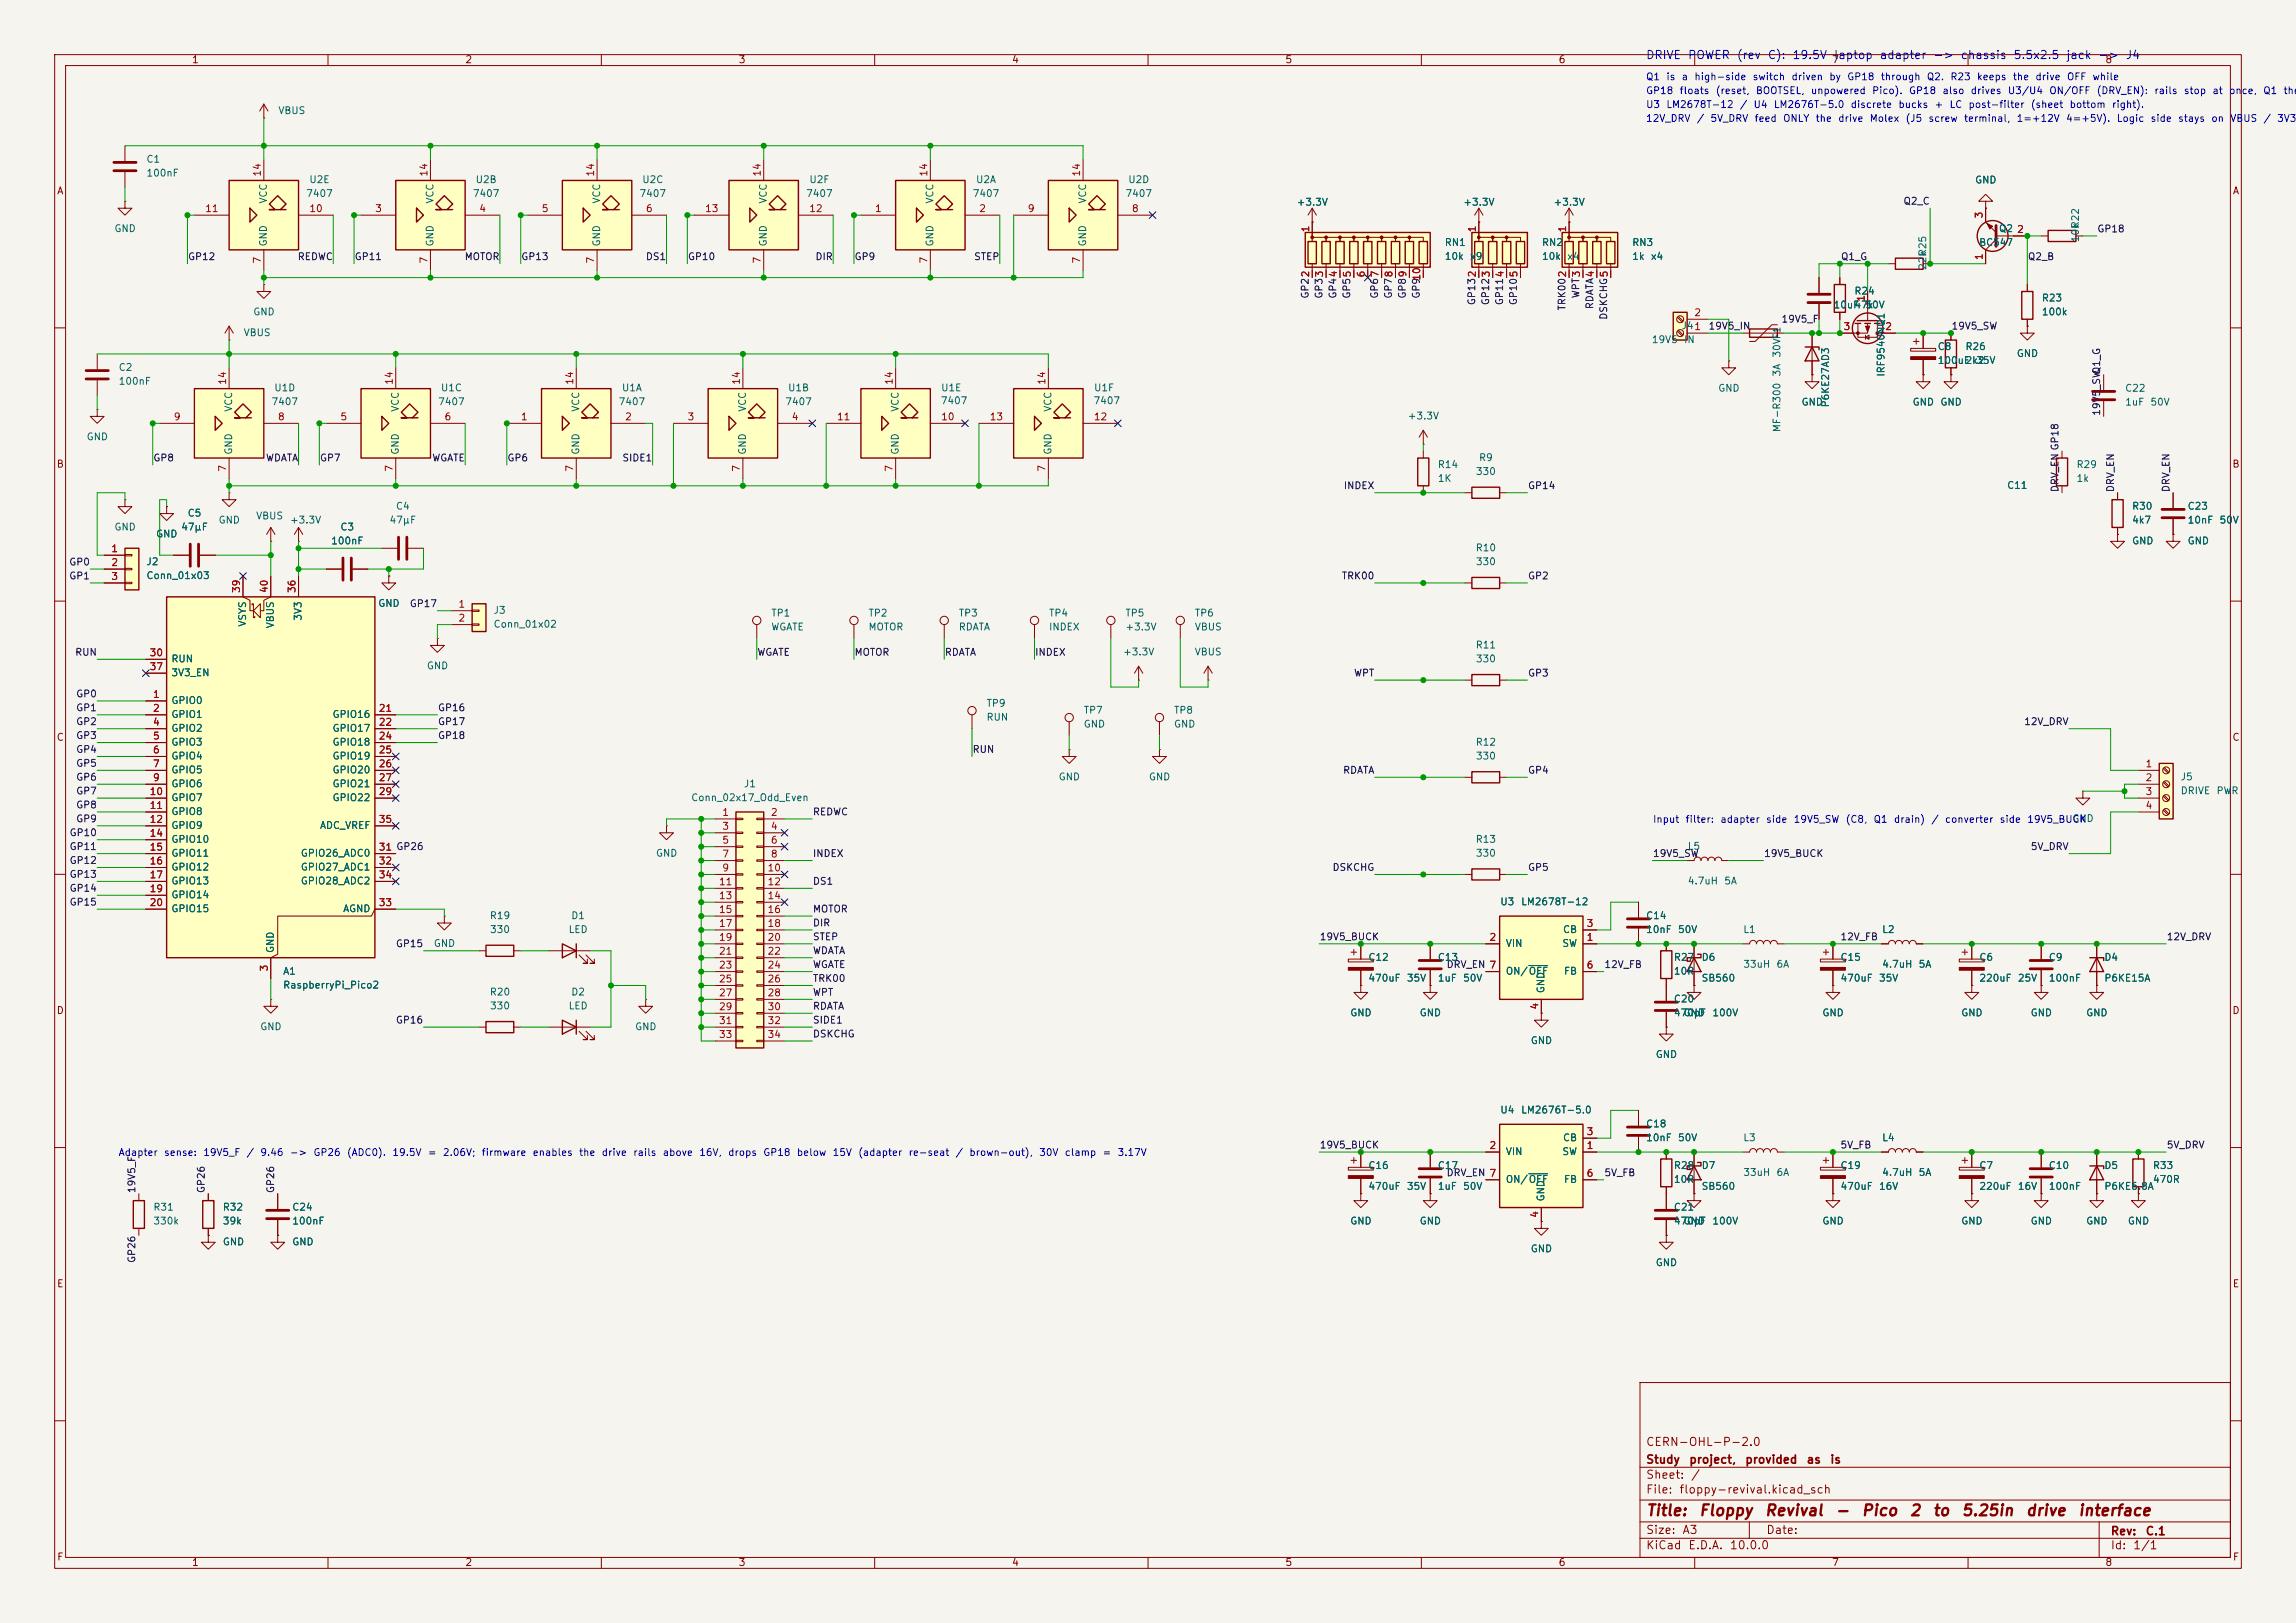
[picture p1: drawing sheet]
<svg xmlns="http://www.w3.org/2000/svg" width="420mm" height="297mm" viewBox="0 0 420 297" stroke-linecap="round" stroke-linejoin="round" font-family="sans-serif">
<defs><g id="words">
<g font-size="2" fill="#840000">
<text x="301" y="277.9">Title:</text>
<text x="310.6" y="277.9">Floppy</text>
<text x="322.7" y="277.9">Revival</text>
<text x="335.6" y="277.9">-</text>
<text x="340.4" y="277.9">Pico</text>
<text x="349.2" y="277.9">2</text>
<text x="353.4" y="277.9">to</text>
<text x="358.7" y="277.9">5.25in</text>
<text x="370.4" y="277.9">drive</text>
<text x="380" y="277.9">interface</text>
</g>
<g font-size="1.5" fill="#0000c2">
<text x="301" y="11.2">DRIVE</text>
<text x="308.6" y="11.2">POWER</text>
<text x="317.6" y="11.2">(rev</text>
<text x="323.2" y="11.2">C):</text>
<text x="327.8" y="11.2">19.5V</text>
<text x="335.3" y="11.2">laptop</text>
<text x="343.7" y="11.2">adapter</text>
<text x="353.5" y="11.2">-&gt;</text>
<text x="358.5" y="11.2">chassis</text>
<text x="368.2" y="11.2">5.5x2.5</text>
<text x="377.8" y="11.2">jack</text>
<text x="383.7" y="11.2">-&gt;</text>
<text x="388.7" y="11.2">J4</text>
</g>
<g font-size="1.5" fill="#840000">
<text x="301" y="268.2">Study</text>
<text x="301" y="265">CERN-OHL-P-2.0</text>
<text x="308.9" y="268.2">project,</text>
<text x="319.1" y="268.2">provided</text>
<text x="330.4" y="268.2">as</text>
<text x="334.7" y="268.2">is</text>
<text x="301" y="273.7">File:</text>
<text x="301" y="271">Sheet:</text>
<text x="307.1" y="273.7">floppy-revival.kicad_sch</text>
<text x="309.2" y="271">/</text>
<text x="301" y="281.1">Size:</text>
<text x="307.6" y="281.1">A3</text>
<text x="323" y="281.1">Date:</text>
<text x="386" y="281.3">Rev:</text>
<text x="392.4" y="281.3">C.1</text>
<text x="301" y="283.9">KiCad</text>
<text x="308.7" y="283.9">E.D.A.</text>
<text x="316.3" y="283.9">10.0.0</text>
<text x="386" y="283.9">Id:</text>
<text x="390.1" y="283.9">1/1</text>
</g>
<g font-size="1.3" fill="#840000">
<text x="35" y="11.9">1</text>
<text x="85" y="11.9">2</text>
<text x="135" y="11.9">3</text>
<text x="185" y="11.9">4</text>
<text x="235" y="11.9">5</text>
<text x="285" y="11.9">6</text>
<text x="335" y="11.9">7</text>
<text x="385" y="11.9">8</text>
<text x="10.3" y="35.9">A</text>
<text x="408.3" y="35.9">A</text>
<text x="10.3" y="85.9">B</text>
<text x="408.2" y="85.9">B</text>
<text x="10.3" y="135.9">C</text>
<text x="408.2" y="135.9">C</text>
<text x="10.3" y="185.9">D</text>
<text x="408.2" y="185.9">D</text>
<text x="10.3" y="235.9">E</text>
<text x="408.3" y="235.9">E</text>
<text x="10.3" y="285.9">F</text>
<text x="35" y="286.9">1</text>
<text x="85" y="286.9">2</text>
<text x="135" y="286.9">3</text>
<text x="185" y="286.9">4</text>
<text x="235" y="286.9">5</text>
<text x="285" y="286.9">6</text>
<text x="335" y="286.9">7</text>
<text x="385" y="286.9">8</text>
<text x="408.3" y="285.9">F</text>
</g>
<g font-size="1.3" fill="#0000c2">
<text x="301" y="15">Q1</text>
<text x="301" y="17.5">GP18</text>
<text x="304.7" y="15">is</text>
<text x="307.1" y="17.5">floats</text>
<text x="307.5" y="15">a</text>
<text x="309.8" y="15">high-side</text>
<text x="313.7" y="17.5">(reset,</text>
<text x="320.5" y="15">switch</text>
<text x="321.1" y="17.5">BOOTSEL,</text>
<text x="327.6" y="15">driven</text>
<text x="331.1" y="17.5">unpowered</text>
<text x="334.5" y="15">by</text>
<text x="337.8" y="15">GP18</text>
<text x="342.3" y="17.5">Pico).</text>
<text x="343.9" y="15">through</text>
<text x="349.1" y="17.5">GP18</text>
<text x="352.3" y="15">Q2.</text>
<text x="355.2" y="17.5">also</text>
<text x="356.7" y="15">R23</text>
<text x="360.4" y="17.5">drives</text>
<text x="361.5" y="15">keeps</text>
<text x="367.2" y="17.5">U3/U4</text>
<text x="368.1" y="15">the</text>
<text x="372.2" y="15">drive</text>
<text x="374.7" y="17.5">ON/OFF</text>
<text x="378" y="15">OFF</text>
<text x="382.7" y="15">while</text>
<text x="383.4" y="17.5">(DRV_EN):</text>
<text x="394" y="17.5">rails</text>
<text x="399.4" y="17.5">stop</text>
<text x="404.6" y="17.5">at</text>
<text x="407.6" y="17.5">once,</text>
<text x="413.9" y="17.5">Q1</text>
<text x="417.6" y="17.5">then</text>
<text x="301" y="22.6">12V_DRV</text>
<text x="301" y="20.1">U3</text>
<text x="304.7" y="20.1">LM2678T-12</text>
<text x="310.3" y="22.6">/</text>
<text x="312.8" y="22.6">5V_DRV</text>
<text x="318.1" y="20.1">/</text>
<text x="320.6" y="20.1">U4</text>
<text x="320.8" y="22.6">feed</text>
<text x="324.4" y="20.1">LM2676T-5.0</text>
<text x="326.1" y="22.6">ONLY</text>
<text x="332" y="22.6">the</text>
<text x="336.1" y="22.6">drive</text>
<text x="338.4" y="20.1">discrete</text>
<text x="341.9" y="22.6">Molex</text>
<text x="347.1" y="20.1">bucks</text>
<text x="348.5" y="22.6">(J5</text>
<text x="352.7" y="22.6">screw</text>
<text x="353.8" y="20.1">+</text>
<text x="356.5" y="20.1">LC</text>
<text x="359.1" y="22.6">terminal,</text>
<text x="360" y="20.1">post-filter</text>
<text x="368.8" y="22.6">1=+12V</text>
<text x="371.4" y="20.1">(sheet</text>
<text x="377.8" y="22.6">4=+5V).</text>
<text x="378.5" y="20.1">bottom</text>
<text x="386.2" y="20.1">right).</text>
<text x="387.1" y="22.6">Logic</text>
<text x="393.3" y="22.6">side</text>
<text x="398.3" y="22.6">stays</text>
<text x="404.4" y="22.6">on</text>
<text x="407.9" y="22.6">VBUS</text>
<text x="413.9" y="22.6">/</text>
<text x="416.4" y="22.6">3V3.</text>
<text x="302.3" y="150.9">Input</text>
<text x="308.2" y="150.9">filter:</text>
<text x="314.6" y="150.9">adapter</text>
<text x="322.9" y="150.9">side</text>
<text x="328" y="150.9">19V5_SW</text>
<text x="337.5" y="150.9">(C8,</text>
<text x="342.6" y="150.9">Q1</text>
<text x="346.3" y="150.9">drain)</text>
<text x="353.2" y="150.9">/</text>
<text x="355.7" y="150.9">converter</text>
<text x="365.7" y="150.9">side</text>
<text x="370.7" y="150.9">19V5_BUCK</text>
<text x="21.6" y="211.8">Adapter</text>
<text x="29.9" y="211.8">sense:</text>
<text x="37.1" y="211.8">19V5_F</text>
<text x="45" y="211.8">/</text>
<text x="47.5" y="211.8">9.46</text>
<text x="52.9" y="211.8">-&gt;</text>
<text x="57.2" y="211.8">GP26</text>
<text x="63.3" y="211.8">(ADC0).</text>
<text x="71.7" y="211.8">19.5V</text>
<text x="78.1" y="211.8">=</text>
<text x="80.9" y="211.8">2.06V;</text>
<text x="88" y="211.8">firmware</text>
<text x="97.3" y="211.8">enables</text>
<text x="105.8" y="211.8">the</text>
<text x="109.9" y="211.8">drive</text>
<text x="115.7" y="211.8">rails</text>
<text x="121.1" y="211.8">above</text>
<text x="127.8" y="211.8">16V,</text>
<text x="133.1" y="211.8">drops</text>
<text x="139.5" y="211.8">GP18</text>
<text x="145.6" y="211.8">below</text>
<text x="152.2" y="211.8">15V</text>
<text x="156.9" y="211.8">(adapter</text>
<text x="166.1" y="211.8">re-seat</text>
<text x="174.7" y="211.8">/</text>
<text x="177.2" y="211.8">brown-out),</text>
<text x="190" y="211.8">30V</text>
<text x="194.7" y="211.8">clamp</text>
<text x="201.6" y="211.8">=</text>
<text x="204.3" y="211.8">3.17V</text>
</g>
<g font-size="1.3" fill="#006464">
<text x="50.8" y="21.2">VBUS</text>
<text x="26.7" y="30.1">C1</text>
<text x="26.7" y="32.6">100nF</text>
<text x="56.5" y="33.8">U2E</text>
<text x="86.9" y="33.8">U2B</text>
<text x="117.4" y="33.8">U2C</text>
<text x="147.9" y="33.8">U2F</text>
<text x="178.4" y="33.8">U2A</text>
<text x="206.3" y="33.8">U2D</text>
<text x="361.2" y="33.9">GND</text>
<text x="49.1" y="37.4" transform="rotate(-90 49.1 37.4)">VCC</text>
<text x="55.9" y="36.4">7407</text>
<text x="79.6" y="37.4" transform="rotate(-90 79.6 37.4)">VCC</text>
<text x="86.4" y="36.4">7407</text>
<text x="110.1" y="37.4" transform="rotate(-90 110.1 37.4)">VCC</text>
<text x="116.9" y="36.4">7407</text>
<text x="140.6" y="37.4" transform="rotate(-90 140.6 37.4)">VCC</text>
<text x="147.3" y="36.4">7407</text>
<text x="171" y="37.4" transform="rotate(-90 171 37.4)">VCC</text>
<text x="177.8" y="36.4">7407</text>
<text x="199" y="37.4" transform="rotate(-90 199 37.4)">VCC</text>
<text x="205.8" y="36.4">7407</text>
<text x="237.1" y="37.9">+3.3V</text>
<text x="267.6" y="37.9">+3.3V</text>
<text x="284.1" y="37.9">+3.3V</text>
<text x="380.6" y="41.9" transform="rotate(-90 380.6 41.9)">R22</text>
<text x="20.8" y="42.8">GND</text>
<text x="49.1" y="45.2" transform="rotate(-90 49.1 45.2)">GND</text>
<text x="79.6" y="45.2" transform="rotate(-90 79.6 45.2)">GND</text>
<text x="110.1" y="45.2" transform="rotate(-90 110.1 45.2)">GND</text>
<text x="140.6" y="45.2" transform="rotate(-90 140.6 45.2)">GND</text>
<text x="171" y="45.2" transform="rotate(-90 171 45.2)">GND</text>
<text x="199" y="45.2" transform="rotate(-90 199 45.2)">GND</text>
<text x="264.2" y="47.9">10k</text>
<text x="264.2" y="45.3">RN1</text>
<text x="268.8" y="47.9">x9</text>
<text x="281.9" y="47.9">10k</text>
<text x="281.9" y="45.3">RN2</text>
<text x="286.6" y="47.9">x4</text>
<text x="298.5" y="45.3">RN3</text>
<text x="298.5" y="47.9">1k</text>
<text x="301.9" y="47.9">x4</text>
<text x="352.7" y="47" transform="rotate(-90 352.7 47)">R25</text>
<text x="361.9" y="45.3">BC547</text>
<text x="365.5" y="42.8">Q2</text>
<text x="380.6" y="44.4" transform="rotate(-90 380.6 44.4)">10k</text>
<text x="352.7" y="49.5" transform="rotate(-90 352.7 49.5)">22k</text>
<text x="46.2" y="58">GND</text>
<text x="335.3" y="56.7">10uF</text>
<text x="339.1" y="56.7">47k</text>
<text x="339.1" y="54.2">R24</text>
<text x="341.1" y="56.7">50V</text>
<text x="373.4" y="55.5">R23</text>
<text x="373.4" y="58">100k</text>
<text x="44.5" y="61.8">VBUS</text>
<text x="302" y="63.1">19V5</text>
<text x="307.5" y="60.6">J41</text>
<text x="307.9" y="63.1">IN</text>
<text x="326" y="65.5" transform="rotate(-90 326 65.5)">30VF1</text>
<text x="354.3" y="64.4">C8</text>
<text x="359.4" y="64.4">R26</text>
<text x="368.8" y="65.6">GND</text>
<text x="21.6" y="68.2">C2</text>
<text x="21.6" y="70.7">100nF</text>
<text x="50.1" y="71.9">U1D</text>
<text x="80.5" y="71.9">U1C</text>
<text x="113.7" y="71.9">U1A</text>
<text x="144" y="71.9">U1B</text>
<text x="172" y="71.9">U1E</text>
<text x="200" y="71.9">U1F</text>
<text x="314.2" y="72">GND</text>
<text x="326" y="69" transform="rotate(-90 326 69)">3A</text>
<text x="345" y="69" transform="rotate(-90 345 69)">IRF9540NQ1</text>
<text x="354.3" y="66.9">100uF</text>
<text x="359.4" y="66.9">2k2</text>
<text x="361.4" y="66.9">35V</text>
<text x="388.6" y="72">C22</text>
<text x="42.8" y="75.5" transform="rotate(-90 42.8 75.5)">VCC</text>
<text x="49.5" y="74.5">7407</text>
<text x="73.3" y="75.5" transform="rotate(-90 73.3 75.5)">VCC</text>
<text x="80" y="74.5">7407</text>
<text x="106.3" y="75.5" transform="rotate(-90 106.3 75.5)">VCC</text>
<text x="113" y="74.5">7407</text>
<text x="136.8" y="75.5" transform="rotate(-90 136.8 75.5)">VCC</text>
<text x="143.5" y="74.5">7407</text>
<text x="164.7" y="75.5" transform="rotate(-90 164.7 75.5)">VCC</text>
<text x="172" y="74.3">7407</text>
<text x="192.6" y="75.5" transform="rotate(-90 192.6 75.5)">VCC</text>
<text x="199.9" y="74.3">7407</text>
<text x="257.4" y="77.1">+3.3V</text>
<text x="329.4" y="74.5">GND</text>
<text x="334.9" y="74.7" transform="rotate(-90 334.9 74.7)">P6KE27AD3</text>
<text x="349.8" y="74.5">GND</text>
<text x="354.8" y="74.5">GND</text>
<text x="388.6" y="74.5">1uF</text>
<text x="393.2" y="74.5">50V</text>
<text x="15.7" y="80.9">GND</text>
<text x="42.8" y="83.3" transform="rotate(-90 42.8 83.3)">GND</text>
<text x="73.3" y="83.3" transform="rotate(-90 73.3 83.3)">GND</text>
<text x="106.3" y="83.3" transform="rotate(-90 106.3 83.3)">GND</text>
<text x="136.8" y="83.3" transform="rotate(-90 136.8 83.3)">GND</text>
<text x="164.7" y="83.3" transform="rotate(-90 164.7 83.3)">GND</text>
<text x="192.6" y="83.3" transform="rotate(-90 192.6 83.3)">GND</text>
<text x="326" y="79.2" transform="rotate(-90 326 79.2)">MF-R300</text>
<text x="262.9" y="88.5">1K</text>
<text x="262.9" y="86">R14</text>
<text x="269.9" y="87.2">330</text>
<text x="270.4" y="84.7">R9</text>
<text x="367" y="89.8">C11</text>
<text x="379.7" y="86">R29</text>
<text x="379.7" y="88.5">1k</text>
<text x="34.2" y="94.8">C5</text>
<text x="46.7" y="95.4">VBUS</text>
<text x="72.3" y="93.6">C4</text>
<text x="389.9" y="93.6">R30</text>
<text x="400.1" y="93.6">C23</text>
<text x="20.8" y="97.4">GND</text>
<text x="28.4" y="98.7">GND</text>
<text x="33" y="97.4">47µF</text>
<text x="39.9" y="96.1">GND</text>
<text x="52.9" y="96.1">+3.3V</text>
<text x="60.5" y="99.9">100nF</text>
<text x="62.2" y="97.4">C3</text>
<text x="71.1" y="96.1">47µF</text>
<text x="269.8" y="101.2">R10</text>
<text x="389.9" y="99.9">GND</text>
<text x="389.9" y="96.1">4k7</text>
<text x="400.1" y="99.9">GND</text>
<text x="400.1" y="96.1">10nF</text>
<text x="405.9" y="96.1">50V</text>
<text x="26.7" y="103.7">J2</text>
<text x="26.7" y="106.3">Conn_01x03</text>
<text x="269.9" y="103.7">330</text>
<text x="55.5" y="113.7" transform="rotate(-90 55.5 113.7)">3V3</text>
<text x="69.1" y="111.4">GND</text>
<text x="90.2" y="112.6">J3</text>
<text x="141" y="113.1">TP1</text>
<text x="158.8" y="113.1">TP2</text>
<text x="175.3" y="113.1">TP3</text>
<text x="191.8" y="113.1">TP4</text>
<text x="205.7" y="113.1">TP5</text>
<text x="218.4" y="113.1">TP6</text>
<text x="45.3" y="114.8" transform="rotate(-90 45.3 114.8)">VSYS</text>
<text x="50.4" y="115.1" transform="rotate(-90 50.4 115.1)">VBUS</text>
<text x="90.2" y="115.2">Conn_01x02</text>
<text x="141" y="115.7">WGATE</text>
<text x="158.8" y="115.7">MOTOR</text>
<text x="175.3" y="115.7">RDATA</text>
<text x="191.8" y="115.7">INDEX</text>
<text x="205.7" y="115.7">+3.3V</text>
<text x="218.4" y="115.7">VBUS</text>
<text x="269.8" y="119">R11</text>
<text x="31.2" y="121.5">RUN</text>
<text x="31.2" y="124.1">3V3_EN</text>
<text x="78" y="122.8">GND</text>
<text x="205.3" y="120.2">+3.3V</text>
<text x="218.4" y="120.2">VBUS</text>
<text x="269.9" y="121.5">330</text>
<text x="31.2" y="129.1">GPIO0</text>
<text x="31.2" y="131.7">GPIO1</text>
<text x="60.7" y="131.7">GPIO16</text>
<text x="180.3" y="129.6">TP9</text>
<text x="198.1" y="130.9">TP7</text>
<text x="214.6" y="130.9">TP8</text>
<text x="31.2" y="134.2">GPIO2</text>
<text x="31.2" y="136.8">GPIO3</text>
<text x="60.7" y="134.2">GPIO17</text>
<text x="60.7" y="136.8">GPIO18</text>
<text x="180.3" y="132.2">RUN</text>
<text x="198.1" y="133.5">GND</text>
<text x="214.6" y="133.5">GND</text>
<text x="269.8" y="136.8">R12</text>
<text x="31.2" y="139.3">GPIO4</text>
<text x="31.2" y="141.8">GPIO5</text>
<text x="60.7" y="139.3">GPIO19</text>
<text x="60.7" y="141.8">GPIO20</text>
<text x="193.5" y="143.1">GND</text>
<text x="210.1" y="143.1">GND</text>
<text x="269.9" y="139.3">330</text>
<text x="398.8" y="143.1">J5</text>
<text x="31.2" y="144.4">GPIO6</text>
<text x="31.2" y="146.9">GPIO7</text>
<text x="31.2" y="149.5">GPIO8</text>
<text x="60.7" y="144.4">GPIO21</text>
<text x="60.7" y="146.9">GPIO22</text>
<text x="126.3" y="146.9">Conn_02x17_Odd_Even</text>
<text x="136" y="144.4">J1</text>
<text x="398.8" y="145.6">DRIVE</text>
<text x="405.3" y="145.6">PWR</text>
<text x="31.2" y="152">GPIO9</text>
<text x="31.2" y="154.5">GPIO10</text>
<text x="58.4" y="152">ADC_VREF</text>
<text x="269.8" y="154.5">R13</text>
<text x="308.6" y="155.8">L5</text>
<text x="379" y="150.7">GND</text>
<text x="31.2" y="157.1">GPIO11</text>
<text x="31.2" y="159.6">GPIO12</text>
<text x="54.9" y="157.1">GPIO26_ADC0</text>
<text x="54.9" y="159.6">GPIO27_ADC1</text>
<text x="119.9" y="157.1">GND</text>
<text x="269.9" y="157.1">330</text>
<text x="31.2" y="162.2">GPIO13</text>
<text x="31.2" y="164.7">GPIO14</text>
<text x="31.2" y="167.2">GPIO15</text>
<text x="54.9" y="162.2">GPIO28_ADC2</text>
<text x="62.7" y="167.2">AGND</text>
<text x="274.3" y="166">U3</text>
<text x="278.1" y="166">LM2678T-12</text>
<text x="308.6" y="162.2">4.7uH</text>
<text x="315.3" y="162.2">5A</text>
<text x="79.2" y="173.6">GND</text>
<text x="89.5" y="168.5">R19</text>
<text x="89.5" y="171">330</text>
<text x="103.9" y="171">LED</text>
<text x="104.4" y="168.5">D1</text>
<text x="275.3" y="173.6">VIN</text>
<text x="285.7" y="173.6">SW</text>
<text x="285.8" y="171">CB</text>
<text x="301" y="168.5">C14</text>
<text x="301" y="171">10nF</text>
<text x="306.8" y="171">50V</text>
<text x="318.8" y="171">L1</text>
<text x="344.2" y="171">L2</text>
<text x="50.4" y="174.5" transform="rotate(-90 50.4 174.5)">GND</text>
<text x="51.7" y="178.7">A1</text>
<text x="250.2" y="179.9">470uF</text>
<text x="250.2" y="176.1">C12</text>
<text x="257.2" y="179.9">35V</text>
<text x="262.9" y="179.9">1uF</text>
<text x="262.9" y="176.1">C13</text>
<text x="267.5" y="179.9">50V</text>
<text x="275.3" y="178.7">ON/OFF</text>
<text x="286" y="178.7">FB</text>
<text x="306.1" y="176.1">R27</text>
<text x="306.1" y="178.7">10R</text>
<text x="311.2" y="176.1">D6</text>
<text x="311.2" y="179.9">SB560</text>
<text x="318.8" y="177.4">33uH</text>
<text x="324.8" y="177.4">6A</text>
<text x="336.6" y="179.9">470uF</text>
<text x="336.6" y="176.1">C15</text>
<text x="343.6" y="179.9">35V</text>
<text x="344.2" y="177.4">4.7uH</text>
<text x="350.9" y="177.4">5A</text>
<text x="362" y="176.1">C6</text>
<text x="362" y="179.9">220uF</text>
<text x="369" y="179.9">25V</text>
<text x="374.7" y="176.1">C9</text>
<text x="374.7" y="179.9">100nF</text>
<text x="384.8" y="176.1">D4</text>
<text x="384.8" y="179.9">P6KE15A</text>
<text x="51.7" y="181.2">RaspberryPi_Pico2</text>
<text x="89.5" y="182.5">R20</text>
<text x="89.5" y="185">330</text>
<text x="103.9" y="185">LED</text>
<text x="104.4" y="182.5">D2</text>
<text x="282.8" y="181.9" transform="rotate(-90 282.8 181.9)">GND</text>
<text x="306.1" y="183.7">C20</text>
<text x="47.5" y="188.8">GND</text>
<text x="116.1" y="188.8">GND</text>
<text x="246.9" y="186.3">GND</text>
<text x="259.6" y="186.3">GND</text>
<text x="279.9" y="191.4">GND</text>
<text x="306.1" y="186.3">470pF</text>
<text x="307.8" y="186.3">GND</text>
<text x="313.1" y="186.3">100V</text>
<text x="333.2" y="186.3">GND</text>
<text x="358.6" y="186.3">GND</text>
<text x="371.3" y="186.3">GND</text>
<text x="381.5" y="186.3">GND</text>
<text x="302.8" y="193.9">GND</text>
<text x="274.3" y="204.1">U4</text>
<text x="278.1" y="204.1">LM2676T-5.0</text>
<text x="285.8" y="209.1">CB</text>
<text x="301" y="206.6">C18</text>
<text x="301" y="209.1">10nF</text>
<text x="306.8" y="209.1">50V</text>
<text x="318.8" y="209.1">L3</text>
<text x="344.2" y="209.1">L4</text>
<text x="250.2" y="214.2">C16</text>
<text x="262.9" y="214.2">C17</text>
<text x="275.3" y="211.7">VIN</text>
<text x="285.7" y="211.7">SW</text>
<text x="306.1" y="214.2">R28</text>
<text x="311.2" y="214.2">D7</text>
<text x="318.8" y="215.5">33uH</text>
<text x="324.8" y="215.5">6A</text>
<text x="336.6" y="214.2">C19</text>
<text x="344.2" y="215.5">4.7uH</text>
<text x="350.9" y="215.5">5A</text>
<text x="362" y="214.2">C7</text>
<text x="374.7" y="214.2">C10</text>
<text x="384.8" y="214.2">D5</text>
<text x="393.7" y="214.2">R33</text>
<text x="27.9" y="221.8">R31</text>
<text x="40.6" y="221.8">R32</text>
<text x="53.3" y="221.8">C24</text>
<text x="250.2" y="218">470uF</text>
<text x="257.2" y="218">35V</text>
<text x="262.9" y="218">1uF</text>
<text x="267.5" y="218">50V</text>
<text x="275.3" y="216.8">ON/OFF</text>
<text x="282.8" y="220" transform="rotate(-90 282.8 220)">GND</text>
<text x="286" y="216.8">FB</text>
<text x="306.1" y="216.8">10R</text>
<text x="306.1" y="221.8">C21</text>
<text x="311.2" y="218">SB560</text>
<text x="336.6" y="218">470uF</text>
<text x="343.6" y="218">16V</text>
<text x="362" y="218">220uF</text>
<text x="369" y="218">16V</text>
<text x="374.7" y="218">100nF</text>
<text x="384.8" y="218">P6KE6.8A</text>
<text x="393.7" y="216.8">470R</text>
<text x="27.9" y="224.4">330k</text>
<text x="40.6" y="224.4">39k</text>
<text x="53.3" y="224.4">100nF</text>
<text x="246.9" y="224.4">GND</text>
<text x="259.6" y="224.4">GND</text>
<text x="306.1" y="224.4">470pF</text>
<text x="307.8" y="224.4">GND</text>
<text x="313.1" y="224.4">100V</text>
<text x="333.2" y="224.4">GND</text>
<text x="358.6" y="224.4">GND</text>
<text x="371.3" y="224.4">GND</text>
<text x="381.5" y="224.4">GND</text>
<text x="389.1" y="224.4">GND</text>
<text x="40.6" y="228.2">GND</text>
<text x="53.3" y="228.2">GND</text>
<text x="279.9" y="229.5">GND</text>
<text x="302.8" y="232">GND</text>
</g>
<g font-size="1.3" fill="#a90000">
<text x="48" y="32.4" transform="rotate(-90 48 32.4)">14</text>
<text x="78.5" y="32.4" transform="rotate(-90 78.5 32.4)">14</text>
<text x="109" y="32.4" transform="rotate(-90 109 32.4)">14</text>
<text x="139.4" y="32.4" transform="rotate(-90 139.4 32.4)">14</text>
<text x="169.9" y="32.4" transform="rotate(-90 169.9 32.4)">14</text>
<text x="197.9" y="32.4" transform="rotate(-90 197.9 32.4)">14</text>
<text x="37.4" y="39.1">11</text>
<text x="56.5" y="39.1">10</text>
<text x="68.5" y="39.1">3</text>
<text x="87.6" y="39.1">4</text>
<text x="99" y="39.1">5</text>
<text x="118" y="39.1">6</text>
<text x="128.9" y="39.1">13</text>
<text x="147.9" y="39.1">12</text>
<text x="159.9" y="39.1">1</text>
<text x="179" y="39.1">2</text>
<text x="187.9" y="39.1">9</text>
<text x="206.9" y="39.1">8</text>
<text x="363" y="40.1" transform="rotate(-90 363 40.1)">3</text>
<text x="239.8" y="42.6" transform="rotate(-90 239.8 42.6)">1</text>
<text x="270.3" y="42.6" transform="rotate(-90 270.3 42.6)">1</text>
<text x="286.8" y="42.6" transform="rotate(-90 286.8 42.6)">1</text>
<text x="363" y="47.7" transform="rotate(-90 363 47.7)">1</text>
<text x="368.9" y="42.9">2</text>
<text x="48" y="48.3" transform="rotate(-90 48 48.3)">7</text>
<text x="78.5" y="48.3" transform="rotate(-90 78.5 48.3)">7</text>
<text x="109" y="48.3" transform="rotate(-90 109 48.3)">7</text>
<text x="139.4" y="48.3" transform="rotate(-90 139.4 48.3)">7</text>
<text x="169.9" y="48.3" transform="rotate(-90 169.9 48.3)">7</text>
<text x="197.9" y="48.3" transform="rotate(-90 197.9 48.3)">7</text>
<text x="239.8" y="50.9" transform="rotate(-90 239.8 50.9)">2</text>
<text x="242.3" y="50.9" transform="rotate(-90 242.3 50.9)">3</text>
<text x="244.9" y="50.9" transform="rotate(-90 244.9 50.9)">4</text>
<text x="247.4" y="50.9" transform="rotate(-90 247.4 50.9)">5</text>
<text x="249.9" y="50.9" transform="rotate(-90 249.9 50.9)">6</text>
<text x="252.5" y="50.9" transform="rotate(-90 252.5 50.9)">7</text>
<text x="255" y="50.9" transform="rotate(-90 255 50.9)">8</text>
<text x="257.6" y="50.9" transform="rotate(-90 257.6 50.9)">9</text>
<text x="260.1" y="51.5" transform="rotate(-90 260.1 51.5)">10</text>
<text x="270.3" y="50.9" transform="rotate(-90 270.3 50.9)">2</text>
<text x="272.8" y="50.9" transform="rotate(-90 272.8 50.9)">3</text>
<text x="275.3" y="50.9" transform="rotate(-90 275.3 50.9)">4</text>
<text x="277.9" y="50.9" transform="rotate(-90 277.9 50.9)">5</text>
<text x="286.8" y="50.9" transform="rotate(-90 286.8 50.9)">2</text>
<text x="289.3" y="50.9" transform="rotate(-90 289.3 50.9)">3</text>
<text x="291.8" y="50.9" transform="rotate(-90 291.8 50.9)">4</text>
<text x="294.4" y="50.9" transform="rotate(-90 294.4 50.9)">5</text>
<text x="309.8" y="58.2">2</text>
<text x="341.4" y="55.3" transform="rotate(-90 341.4 55.3)">1</text>
<text x="337.1" y="60.7">3</text>
<text x="344.7" y="60.7">2</text>
<text x="41.7" y="70.5" transform="rotate(-90 41.7 70.5)">14</text>
<text x="72.1" y="70.5" transform="rotate(-90 72.1 70.5)">14</text>
<text x="105.2" y="70.5" transform="rotate(-90 105.2 70.5)">14</text>
<text x="135.6" y="70.5" transform="rotate(-90 135.6 70.5)">14</text>
<text x="163.6" y="70.5" transform="rotate(-90 163.6 70.5)">14</text>
<text x="191.5" y="70.5" transform="rotate(-90 191.5 70.5)">14</text>
<text x="31.7" y="77.2">9</text>
<text x="50.7" y="77.2">8</text>
<text x="62.2" y="77.2">5</text>
<text x="81.2" y="77.2">6</text>
<text x="95.2" y="77.2">1</text>
<text x="114.2" y="77.2">2</text>
<text x="125.7" y="77.2">3</text>
<text x="144.7" y="77.2">4</text>
<text x="153" y="77.2">11</text>
<text x="172" y="77.2">10</text>
<text x="180.9" y="77.2">13</text>
<text x="200" y="77.2">12</text>
<text x="41.7" y="86.4" transform="rotate(-90 41.7 86.4)">7</text>
<text x="72.1" y="86.4" transform="rotate(-90 72.1 86.4)">7</text>
<text x="105.2" y="86.4" transform="rotate(-90 105.2 86.4)">7</text>
<text x="135.6" y="86.4" transform="rotate(-90 135.6 86.4)">7</text>
<text x="163.6" y="86.4" transform="rotate(-90 163.6 86.4)">7</text>
<text x="191.5" y="86.4" transform="rotate(-90 191.5 86.4)">7</text>
<text x="20.2" y="101.3">1</text>
<text x="20.2" y="103.9">2</text>
<text x="20.2" y="106.4">3</text>
<text x="44.2" y="108.6" transform="rotate(-90 44.2 108.6)">39</text>
<text x="49.3" y="108.6" transform="rotate(-90 49.3 108.6)">40</text>
<text x="54.4" y="108.6" transform="rotate(-90 54.4 108.6)">36</text>
<text x="83.7" y="111.5">1</text>
<text x="83.7" y="114">2</text>
<text x="27.3" y="120.4">30</text>
<text x="27.3" y="122.9">37</text>
<text x="27.9" y="128">1</text>
<text x="27.9" y="130.6">2</text>
<text x="69.2" y="130.6">21</text>
<text x="27.9" y="133.1">4</text>
<text x="27.9" y="135.6">5</text>
<text x="69.2" y="133.1">22</text>
<text x="69.2" y="135.6">24</text>
<text x="27.9" y="138.2">6</text>
<text x="27.9" y="140.7">7</text>
<text x="27.9" y="143.3">9</text>
<text x="69.2" y="138.2">25</text>
<text x="69.2" y="140.7">26</text>
<text x="69.2" y="143.3">27</text>
<text x="392.4" y="140.7">1</text>
<text x="392.4" y="143.3">2</text>
<text x="27.3" y="145.8">10</text>
<text x="27.3" y="148.3">11</text>
<text x="69.2" y="145.8">29</text>
<text x="132" y="149.6">1</text>
<text x="140.9" y="149.6">2</text>
<text x="392.4" y="145.8">3</text>
<text x="392.4" y="148.3">4</text>
<text x="27.3" y="150.9">12</text>
<text x="27.3" y="153.4">14</text>
<text x="27.3" y="156">15</text>
<text x="69.2" y="156">31 GP26</text>
<text x="69.2" y="150.9">35</text>
<text x="69.2" y="156">31</text>
<text x="132" y="152.1">3</text>
<text x="132" y="154.7">5</text>
<text x="140.9" y="152.1">4</text>
<text x="140.9" y="154.7">6</text>
<text x="27.3" y="158.5">16</text>
<text x="27.3" y="161">17</text>
<text x="69.2" y="158.5">32</text>
<text x="69.2" y="161">34</text>
<text x="132" y="157.2">7</text>
<text x="132" y="159.8">9</text>
<text x="140.3" y="159.8">10</text>
<text x="140.9" y="157.2">8</text>
<text x="27.3" y="163.6">19</text>
<text x="27.3" y="166.1">20</text>
<text x="69.2" y="166.1">33</text>
<text x="131.4" y="162.3">11</text>
<text x="131.4" y="164.8">13</text>
<text x="131.4" y="167.4">15</text>
<text x="140.3" y="162.3">12</text>
<text x="140.3" y="164.8">14</text>
<text x="140.3" y="167.4">16</text>
<text x="131.4" y="169.9">17</text>
<text x="131.4" y="172.5">19</text>
<text x="140.3" y="169.9">18</text>
<text x="140.3" y="172.5">20</text>
<text x="272.3" y="172.5">2</text>
<text x="290.1" y="172.5">1</text>
<text x="290.1" y="169.9">3</text>
<text x="49.3" y="177.9" transform="rotate(-90 49.3 177.9)">3</text>
<text x="131.4" y="175">21</text>
<text x="131.4" y="177.5">23</text>
<text x="140.3" y="175">22</text>
<text x="140.3" y="177.5">24</text>
<text x="272.3" y="177.5">7</text>
<text x="290.1" y="177.5">6</text>
<text x="131.4" y="180.1">25</text>
<text x="131.4" y="182.6">27</text>
<text x="131.4" y="185.2">29</text>
<text x="140.3" y="180.1">26</text>
<text x="140.3" y="182.6">28</text>
<text x="140.3" y="185.2">30</text>
<text x="281.7" y="184.9" transform="rotate(-90 281.7 184.9)">4</text>
<text x="131.4" y="187.7">31</text>
<text x="131.4" y="190.2">33</text>
<text x="140.3" y="187.7">32</text>
<text x="140.3" y="190.2">34</text>
<text x="290.1" y="208">3</text>
<text x="272.3" y="210.6">2</text>
<text x="272.3" y="215.6">7</text>
<text x="290.1" y="210.6">1</text>
<text x="290.1" y="215.6">6</text>
<text x="281.7" y="223" transform="rotate(-90 281.7 223)">4</text>
</g>
<g font-size="1.3" fill="#0f0f0f">
<text x="348.1" y="37.8">Q2_C</text>
<text x="34.3" y="47.9">GP12</text>
<text x="54.3" y="47.9">REDWC</text>
<text x="64.8" y="47.9">GP11</text>
<text x="84.9" y="47.9">MOTOR</text>
<text x="95.2" y="47.9">GP13</text>
<text x="118" y="47.9">DS1</text>
<text x="125.7" y="47.9">GP10</text>
<text x="149.1" y="47.9">DIR</text>
<text x="156.2" y="47.9">GP9</text>
<text x="178.1" y="47.9">STEP</text>
<text x="336.6" y="47.9">Q1_G</text>
<text x="370.8" y="47.9">Q2_B</text>
<text x="383.5" y="42.8">GP18</text>
<text x="239.7" y="54.8" transform="rotate(-90 239.7 54.8)">GP22</text>
<text x="242.2" y="54.8" transform="rotate(-90 242.2 54.8)">GP33</text>
<text x="244.8" y="54.8" transform="rotate(-90 244.8 54.8)">GP44</text>
<text x="247.3" y="54.8" transform="rotate(-90 247.3 54.8)">GP55</text>
<text x="252.4" y="54.8" transform="rotate(-90 252.4 54.8)">GP67</text>
<text x="254.9" y="54.8" transform="rotate(-90 254.9 54.8)">GP78</text>
<text x="257.5" y="54.8" transform="rotate(-90 257.5 54.8)">GP89</text>
<text x="260" y="54.8" transform="rotate(-90 260 54.8)">GP910</text>
<text x="270.2" y="56" transform="rotate(-90 270.2 56)">GP132</text>
<text x="272.7" y="56" transform="rotate(-90 272.7 56)">GP123</text>
<text x="275.2" y="56" transform="rotate(-90 275.2 56)">GP114</text>
<text x="277.8" y="56" transform="rotate(-90 277.8 56)">GP105</text>
<text x="286.7" y="56.9" transform="rotate(-90 286.7 56.9)">TRK002</text>
<text x="289.2" y="54.7" transform="rotate(-90 289.2 54.7)">WPT3</text>
<text x="291.8" y="56.7" transform="rotate(-90 291.8 56.7)">RDATA4</text>
<text x="294.3" y="58.6" transform="rotate(-90 294.3 58.6)">DSKCHG5</text>
<text x="325.8" y="59.3">19V5_F</text>
<text x="312.4" y="60.6">19V5_IN</text>
<text x="356.9" y="60.6">19V5_SW</text>
<text x="384.5" y="68.6" transform="rotate(-90 384.5 68.6)">Q1_G</text>
<text x="384.5" y="76.2" transform="rotate(-90 384.5 76.2)">19V5_SW</text>
<text x="27.9" y="84.7">GP8</text>
<text x="48.5" y="84.7">WDATA</text>
<text x="58.4" y="84.7">GP7</text>
<text x="79" y="84.7">WGATE</text>
<text x="92.7" y="84.7">GP6</text>
<text x="113.7" y="84.7">SIDE1</text>
<text x="245.7" y="89.8">INDEX</text>
<text x="279.4" y="89.8">GP14</text>
<text x="376.8" y="90.2" transform="rotate(-90 376.8 90.2)">DRV_EN GP18</text>
<text x="387" y="90.2" transform="rotate(-90 387 90.2)">DRV_EN</text>
<text x="397.2" y="90.2" transform="rotate(-90 397.2 90.2)">DRV_EN</text>
<text x="12.6" y="106.3">GP1</text>
<text x="12.6" y="103.8">GP0</text>
<text x="245.3" y="106.3">TRK00</text>
<text x="279.4" y="106.3">GP2</text>
<text x="74.8" y="111.4">GP17</text>
<text x="13.6" y="120.3">RUN</text>
<text x="138.4" y="120.3">WGATE</text>
<text x="156.2" y="120.3">MOTOR</text>
<text x="172.7" y="120.3">RDATA</text>
<text x="189.2" y="120.3">INDEX</text>
<text x="247.6" y="124.1">WPT</text>
<text x="279.4" y="124.1">GP3</text>
<text x="13.8" y="127.9">GP0</text>
<text x="13.8" y="130.5">GP1</text>
<text x="80" y="130.5">GP16</text>
<text x="13.8" y="135.5">GP3</text>
<text x="13.8" y="133">GP2</text>
<text x="80" y="133">GP17</text>
<text x="80" y="135.5">GP18</text>
<text x="370.2" y="133">12V_DRV</text>
<text x="13.8" y="140.6">GP5</text>
<text x="13.8" y="143.2">GP6</text>
<text x="13.8" y="138.1">GP4</text>
<text x="177.8" y="138.1">RUN</text>
<text x="245.6" y="141.9">RDATA</text>
<text x="279.4" y="141.9">GP4</text>
<text x="13.8" y="148.2">GP8</text>
<text x="13.8" y="145.7">GP7</text>
<text x="148.6" y="149.5">REDWC</text>
<text x="12.6" y="153.3">GP10</text>
<text x="12.6" y="155.9">GP11</text>
<text x="13.8" y="150.8">GP9</text>
<text x="371.4" y="155.9">5V_DRV</text>
<text x="12.6" y="158.4">GP12</text>
<text x="12.6" y="160.9">GP13</text>
<text x="148.6" y="157.1">INDEX</text>
<text x="243.6" y="159.7">DSKCHG</text>
<text x="279.4" y="159.7">GP5</text>
<text x="302.3" y="157.1">19V5_SW</text>
<text x="322.6" y="157.1">19V5_BUCK</text>
<text x="12.6" y="163.5">GP14</text>
<text x="12.6" y="166">GP15</text>
<text x="148.6" y="162.2">DS1</text>
<text x="148.6" y="167.3">MOTOR</text>
<text x="72.3" y="173.6">GP15</text>
<text x="148.6" y="169.8">DIR</text>
<text x="148.6" y="172.4">STEP</text>
<text x="241.3" y="172.4">19V5_BUCK</text>
<text x="336.5" y="172.4">12V_FB</text>
<text x="396.2" y="172.4">12V_DRV</text>
<text x="148.6" y="180">TRK00</text>
<text x="148.6" y="177.5">WGATE</text>
<text x="148.6" y="174.9">WDATA</text>
<text x="264.5" y="177.5">DRV_EN 7</text>
<text x="293.4" y="177.5">12V_FB</text>
<text x="148.6" y="182.5">WPT</text>
<text x="148.6" y="185.1">RDATA</text>
<text x="72.3" y="187.6">GP16</text>
<text x="148.6" y="190.2">DSKCHG</text>
<text x="148.6" y="187.6">SIDE1</text>
<text x="241.3" y="210.5">19V5_BUCK</text>
<text x="264.5" y="215.6">DRV_EN 7</text>
<text x="293.4" y="215.6">5V_FB</text>
<text x="336.5" y="210.5">5V_FB</text>
<text x="396.2" y="210.5">5V_DRV</text>
<text x="25.1" y="218.4" transform="rotate(-90 25.1 218.4)">19V5_F</text>
<text x="37.8" y="218.4" transform="rotate(-90 37.8 218.4)">GP26</text>
<text x="50.5" y="218.4" transform="rotate(-90 50.5 218.4)">GP26</text>
<text x="25.1" y="231.2" transform="rotate(-90 25.1 231.2)">GP26</text>
</g>
</g></defs>
<path d="M0 0h420v297h-420z" fill="#f5f4ef" stroke="#f5f4ef" stroke-width=".18"/>
<g fill="none" stroke="#840000" stroke-width=".18">
<path d="M10 10h400v277h-400zM12 12h396v273h-396zM60 10v2M110 10v2M160 10v2M210 10v2M260 10v2M310 10v2M360 10v2M10 60h2M408 60h2M10 110h2"/>
<path d="M408 110h2M10 160h2M408 160h2M10 210h2M408 210h2M300 253h108v32h-108zM10 260h2M300 278.5h108M300 274.5h108M300 268.5h108M320 278.5v3M384 278.5v6.5"/>
<path d="M408 260h2M60 285v2M110 285v2M160 285v2M210 285v2M260 285v2M300 281.5h108M310 285v2M360 285v2"/>
</g>
<path d="M22.9 100.3h2.5v7.7h-2.5z" fill="#ffffc2"/>
<path d="M22.9 100.3h2.5v7.7h-2.5z" fill="none" stroke="#840000" stroke-width=".25"/>
<path d="M19 101.6h3.9M19 104.1h3.9M19 106.7h3.9M22.9 101.5h1.2v.2h-1.2zM22.9 104h1.2v.3h-1.2zM22.9 106.6h1.2v.2h-1.2zM31.7 101.6h2.8M36.6 101.6h2.8" fill="none" stroke="#840000" stroke-width=".18"/>
<path d="M34.8 99.6v4M36.3 99.6v4" fill="none" stroke="#840000" stroke-width=".51"/>
<path d="M134.6 148.6h5.1v43.2h-5.1z" fill="#ffffc2"/>
<path d="M134.6 148.6h5.1v43.2h-5.1z" fill="none" stroke="#840000" stroke-width=".25"/>
<g fill="none" stroke="#840000" stroke-width=".18">
<path d="M363.2 36.8h1.3l-1.3-1.2-1.3 1.2h1.3v1.3M363.2 38.1h.1M30.5 92.7v1.3h1.2l-1.2 1.3-1.3-1.3h1.3M30.5 92.7h.1M130.8 149.9h3.8M130.8 152.4h3.8M130.8 154.9h3.8M130.8 157.5h3.8M134.6 149.7h1.3v.3h-1.3zM134.6 152.3h1.3v.2h-1.3zM134.6 154.8h1.3v.3h-1.3zM134.6 157.4h1.3v.2h-1.3z"/>
<path d="M134.6 159.9h1.3v.2h-1.3zM138.4 149.7h1.3v.3h-1.3zM138.4 152.3h1.3v.2h-1.3zM138.4 154.8h1.3v.3h-1.3zM138.4 157.4h1.3v.2h-1.3zM138.4 159.9h1.3v.2h-1.3zM139.7 149.9h3.8M139.7 152.4h3.8M139.7 154.9h3.8M139.7 157.5h3.8M130.8 160h3.8M130.8 162.6h3.8"/>
<path d="M130.8 165.1h3.8M130.8 167.6h3.8M130.8 170.2h3.8M130.8 172.7h3.8M130.8 175.3h3.8M130.8 177.8h3.8M134.6 162.4h1.3v.3h-1.3zM134.6 165h1.3v.2h-1.3zM134.6 167.5h1.3v.3h-1.3zM134.6 170.1h1.3v.2h-1.3zM134.6 172.6h1.3v.2h-1.3zM134.6 175.1h1.3v.3h-1.3z"/>
<path d="M134.6 177.7h1.3v.2h-1.3zM138.4 162.4h1.3v.3h-1.3zM138.4 165h1.3v.2h-1.3zM138.4 167.5h1.3v.3h-1.3zM138.4 170.1h1.3v.2h-1.3zM138.4 172.6h1.3v.2h-1.3zM138.4 175.1h1.3v.3h-1.3zM138.4 177.7h1.3v.2h-1.3zM139.7 160h3.8M139.7 162.6h3.8M139.7 165.1h3.8M139.7 167.6h3.8"/>
<path d="M139.7 170.2h3.8M139.7 172.7h3.8M139.7 175.3h3.8M139.7 177.8h3.8M130.8 180.3h3.8M130.8 182.9h3.8M130.8 185.4h3.8M130.8 188h3.8M130.8 190.5h3.8M134.6 180.2h1.3v.3h-1.3zM134.6 182.8h1.3v.2h-1.3zM134.6 185.3h1.3v.2h-1.3z"/>
<path d="M134.6 187.8h1.3v.3h-1.3zM134.6 190.4h1.3v.2h-1.3zM138.4 180.2h1.3v.3h-1.3zM138.4 182.8h1.3v.2h-1.3zM138.4 185.3h1.3v.2h-1.3zM138.4 187.8h1.3v.3h-1.3zM138.4 190.4h1.3v.2h-1.3zM139.7 180.3h3.8M139.7 182.9h3.8M139.7 185.4h3.8M139.7 188h3.8M139.7 190.5h3.8"/>
<path d="M246.6 213.6h4.6v.5h-4.6zM247.1 212.3h1.1M247.6 211.8v1.1M248.9 210.8v2.8M248.9 215.6v2.8M261.6 210.8v2.8M261.6 215.6v2.8"/>
</g>
<path d="M259.6 213.9h4.1M259.6 215.4h4.1" fill="none" stroke="#840000" stroke-width=".51"/>
<path d="M246.6 215.1h4.6v.5h-4.6z" fill="#840000" stroke="#840000" stroke-width=".18"/>
<path d="M274.3 167.6h15.3v15.3h-15.3z" fill="#ffffc2"/>
<path d="M274.3 167.6h15.3v15.3h-15.3z" fill="none" stroke="#840000" stroke-width=".25"/>
<g fill="none" stroke="#840000" stroke-width=".18">
<path d="M270.5 38.1l-.8 1.3M270.5 38.1l.8 1.3M270.5 38.1v2.5M287 38.1l-.7 1.3M287 38.1l.8 1.3M287 38.1v2.5M270.5 40.6h.1M287 40.6h.1M41.9 90.2v1.2h1.3l-1.3 1.3-1.3-1.3h1.3M41.9 90.2h.1M138.4 114.3v2.5M246.6 175.5h4.6v.5h-4.6z"/>
<path d="M247.1 174.2h1.1M247.6 173.7v1.1M248.9 172.7v2.8M248.9 177.5v2.8M261.6 172.7v2.8M261.6 177.5v2.8M271.8 172.7h2.5M271.8 177.8h2.5M289.6 172.7h2.5M289.6 170.2h2.5M289.6 177.8h2.5M248.9 180.3v1.3h1.3l-1.3 1.3-1.3-1.3h1.3"/>
<path d="M248.9 180.3h.1M261.6 180.3v1.3h1.3l-1.3 1.3-1.3-1.3h1.3M261.6 180.3h.1M281.9 182.9v2.5"/>
<circle cx="138.4" cy="113.5" r=".76"/>
</g>
<path d="M279.7 176.7h3.4" fill="none" stroke="#006464" stroke-width=".18"/>
<path d="M259.6 175.8h4.1M259.6 177.3h4.1" fill="none" stroke="#840000" stroke-width=".51"/>
<path d="M246.6 177h4.6v.5h-4.6z" fill="#840000" stroke="#840000" stroke-width=".18"/>
<path d="M269.2 42.5h10.2v6.4h-10.2z" fill="#ffffc2"/>
<path d="M269.2 42.5h10.2v6.4h-10.2zM269.7 44.2h1.6v4.1h-1.6zM272.3 44.2h1.5v4.1h-1.5zM274.8 44.2h1.6v4.1h-1.6zM277.4 44.2h1.5v4.1h-1.5z" fill="none" stroke="#840000" stroke-width=".25"/>
<g fill="#840000" stroke="#840000" stroke-width=".18">
<circle cx="270.5" cy="43.4" r=".25"/>
<circle cx="273" cy="43.4" r=".25"/>
<circle cx="275.6" cy="43.4" r=".25"/>
</g>
<path d="M270.5 44.2v-.8h2.5v.8v-.8h2.6v.8v-.8h2.5v.8M270.5 40.6v2.6M270.5 48.3v2.5M273 48.3v2.5M275.6 48.3v2.5M278.1 48.3v2.5" fill="none" stroke="#840000" stroke-width=".18"/>
<g fill="#ffffc2">
<path d="M133.3 33h12.7v12.7h-12.7z"/>
<path d="M137.2 38.1l1.2 1.3-1.2 1.2z"/>
<path d="M142.2 35.8l1.6 1.5-1.1 1.1h1.1h-3.1h1l-1-1.1z"/>
</g>
<path d="M133.3 33h12.7v12.7h-12.7zM137.2 38.1l1.2 1.3-1.2 1.2zM142.7 38.4l1.1-1.1-1.6-1.5-1.5 1.5 1 1.1h-1h3.1M269.2 105.7h5.1v2h-5.1zM269.2 123.4h5.1v2.1h-5.1z" fill="none" stroke="#840000" stroke-width=".25"/>
<path d="M127 39.4h6.3M139.7 29.2v3.8M146 39.4h6.4M240 38.1l-.7 1.3M240 38.1l.8 1.3M240 38.1v2.5M139.7 45.7v3.8M240 40.6h.1M268 106.7h1.2M274.3 106.7h1.3M268 124.5h1.2M274.3 124.5h1.3" fill="none" stroke="#840000" stroke-width=".18"/>
<path d="M238.8 42.5h22.8v6.4h-22.8z" fill="#ffffc2"/>
<path d="M238.8 42.5h22.8v6.4h-22.8zM239.3 44.2h1.5v4.1h-1.5zM241.8 44.2h1.5v4.1h-1.5zM244.3 44.2h1.6v4.1h-1.6zM246.9 44.2h1.5v4.1h-1.5zM249.4 44.2h1.6v4.1h-1.6zM252 44.2h1.5v4.1h-1.5zM254.5 44.2h1.5v4.1h-1.5zM257 44.2h1.6v4.1h-1.6zM259.6 44.2h1.5v4.1h-1.5z" fill="none" stroke="#840000" stroke-width=".25"/>
<g fill="#840000" stroke="#840000" stroke-width=".18">
<circle cx="240" cy="43.4" r=".25"/>
<circle cx="242.6" cy="43.4" r=".25"/>
<circle cx="245.1" cy="43.4" r=".25"/>
<circle cx="247.6" cy="43.4" r=".25"/>
<circle cx="250.2" cy="43.4" r=".25"/>
<circle cx="252.7" cy="43.4" r=".25"/>
<circle cx="255.3" cy="43.4" r=".25"/>
<circle cx="257.8" cy="43.4" r=".25"/>
</g>
<path d="M240 44.2v-.8h2.6v.8v-.8h2.5v.8v-.8h2.5v.8v-.8h2.6v.8v-.8h2.5v.8v-.8h2.6v.8v-.8h2.5v.8v-.8h2.5v.8M240 40.6v2.6M240 48.3v2.5M242.6 48.3v2.5M245.1 48.3v2.5M247.6 48.3v2.5M250.2 48.3v2.5M252.7 48.3v2.5M255.3 48.3v2.5M257.8 48.3v2.5M260.3 48.3v2.5" fill="none" stroke="#840000" stroke-width=".18"/>
<path d="M285.7 42.5h10.2v6.4h-10.2z" fill="#ffffc2"/>
<path d="M285.7 42.5h10.2v6.4h-10.2zM286.3 44.2h1.5v4.1h-1.5zM288.8 44.2h1.5v4.1h-1.5zM291.3 44.2h1.6v4.1h-1.6zM293.9 44.2h1.5v4.1h-1.5z" fill="none" stroke="#840000" stroke-width=".25"/>
<g fill="#840000" stroke="#840000" stroke-width=".18">
<circle cx="287" cy="43.4" r=".25"/>
<circle cx="289.6" cy="43.4" r=".25"/>
<circle cx="292.1" cy="43.4" r=".25"/>
</g>
<path d="M287 44.2v-.8h2.6v.8v-.8h2.5v.8v-.8h2.5v.8M287 40.6v2.6M287 48.3v2.5M289.6 48.3v2.5M292.1 48.3v2.5M294.6 48.3v2.5" fill="none" stroke="#840000" stroke-width=".18"/>
<g fill="#ffffc2">
<path d="M129.5 71.1h12.7v12.7h-12.7z"/>
<path d="M133.3 76.2l1.3 1.3-1.3 1.2z"/>
<path d="M136.9 75.4l1.5-1.5 1.6 1.5-1.1 1.1h1.1h-3.1h1z"/>
</g>
<path d="M129.5 71.1h12.7v12.7h-12.7zM133.3 76.2l1.3 1.3-1.3 1.2zM138.9 76.5l1.1-1.1-1.6-1.5-1.5 1.5 1 1.1h-1h3.1M259.3 83.8h2.1v5.1h-2.1zM269.2 89.2h5.1v2h-5.1zM382.3 175.3h2.5v.5M383.5 175.3l1.3 2.5h-2.5zM24.4 219.7h2v5.1h-2zM37.1 219.7h2v5.1h-2zM390.1 212.1h2.1v5.1h-2.1z" fill="none" stroke="#840000" stroke-width=".25"/>
<g fill="none" stroke="#840000" stroke-width=".18">
<path d="M123.2 77.5h6.3M135.9 67.3v3.8M142.2 77.5h6.4M260.3 78.7v2.6M260.3 78.7l-.7 1.3M260.3 78.7l.8 1.3M135.9 83.8v3.8M260.3 81.3h.1M260.3 82.6v1.2M260.3 88.9v1.3M268 90.2h1.2M274.3 90.2h1.3"/>
<path d="M358.4 175.5h4.6v.5h-4.6zM358.9 174.2h1M359.4 173.7v1.1M360.7 172.7v2.8M360.7 177.5v2.8M373.4 172.7v2.8M373.4 177.5v2.8M383.5 172.7v7.6M360.7 180.3v1.3h1.2l-1.2 1.3-1.3-1.3h1.3M360.7 180.3h.1M373.4 180.3v1.3h1.2l-1.2 1.3-1.3-1.3h1.3M373.4 180.3h.1"/>
<path d="M383.5 180.3v1.3h1.3l-1.3 1.3-1.2-1.3h1.2M383.5 180.3h.1M25.4 218.4v1.3M38.1 218.4v1.3M50.8 218.4v2.8M333 213.6h4.6v.5h-4.6zM333.5 212.3h1M334 211.8v1.1M335.3 218.4v1.3h1.2l-1.2 1.3-1.3-1.3h1.3M335.3 218.4h.1M335.3 210.8v2.8M335.3 215.6v2.8"/>
<path d="M344.2 210.8h1.2a.64 .64 0 0 1 .7-.6 .64 .64 0 0 1 .6 .6 .64 .64 0 0 1 .6-.6 .64 .64 0 0 1 .7 .6 .64 .64 0 0 1 .6-.6 .64 .64 0 0 1 .6 .6 .64 .64 0 0 1 .7-.6 .64 .64 0 0 1 .6 .6h1.3M358.4 213.6h4.6v.5h-4.6zM358.9 212.3h1M359.4 211.8v1.1M360.7 218.4v1.3h1.2l-1.2 1.3-1.3-1.3h1.3M360.7 218.4h.1M360.7 210.8v2.8M360.7 215.6v2.8M373.4 218.4v1.3h1.2l-1.2 1.3-1.3-1.3h1.3M373.4 218.4h.1M391.2 218.4v1.3h1.2l-1.2 1.3-1.3-1.3h1.3M391.2 218.4h.1"/>
<path d="M391.2 210.8v1.3M391.2 217.2v1.2M25.4 224.8v1.3M38.1 226.1v1.2h1.3l-1.3 1.3-1.3-1.3h1.3M38.1 226.1h.1M38.1 224.8v1.3M50.8 226.1v1.2h1.3l-1.3 1.3-1.3-1.3h1.3M50.8 226.1h.1M50.8 223.3v2.8"/>
</g>
<path d="M371.3 175.8h4.1M371.3 177.3h4.1M48.8 221.5h4M48.8 223h4" fill="none" stroke="#840000" stroke-width=".51"/>
<g fill="#840000" stroke="#840000" stroke-width=".18">
<path d="M358.4 177h4.6v.5h-4.6z"/>
<path d="M358.4 215.1h4.6v.5h-4.6z"/>
<path d="M333 215.1h4.6v.5h-4.6z"/>
</g>
<g fill="#ffffc2">
<path d="M157.5 71.1h12.7v12.7h-12.7z"/>
<path d="M161.3 76.2l1.3 1.3-1.3 1.2z"/>
<path d="M164.8 75.4l1.6-1.5 1.5 1.5-1 1.1h1h-3.1h1.1z"/>
</g>
<path d="M157.5 71.1h12.7v12.7h-12.7zM161.3 76.2l1.3 1.3-1.3 1.2zM166.9 76.5l1-1.1-1.5-1.5-1.6 1.5 1.1 1.1h-1.1h3.1M382.3 213.4h2.5v.5M383.5 213.4l1.3 2.5h-2.5z" fill="none" stroke="#840000" stroke-width=".25"/>
<g fill="none" stroke="#840000" stroke-width=".18">
<path d="M151.1 77.5h6.4M163.8 67.3v3.8M170.2 77.5h6.3M163.8 83.8v3.8M333 175.5h4.6v.5h-4.6zM333.5 174.2h1M334 173.7v1.1M335.3 172.7v2.8M335.3 177.5v2.8M344.2 172.7h1.2a.64 .64 0 0 1 .7-.6 .64 .64 0 0 1 .6 .6 .64 .64 0 0 1 .6-.6 .64 .64 0 0 1 .7 .6 .64 .64 0 0 1 .6-.6 .64 .64 0 0 1 .6 .6 .64 .64 0 0 1 .7-.6 .64 .64 0 0 1 .6 .6h1.3M335.3 180.3v1.3h1.2l-1.2 1.3-1.3-1.3h1.3M335.3 180.3h.1"/>
<path d="M299.7 203.2v2.8M299.7 208v2.8M373.4 210.8v2.8M373.4 215.6v2.8M383.5 218.4v1.3h1.3l-1.3 1.3-1.2-1.3h1.2M383.5 218.4h.1M383.5 210.8v7.6"/>
</g>
<path d="M297.7 206.2h4.1M297.7 207.8h4.1M371.3 213.9h4.1M371.3 215.4h4.1" fill="none" stroke="#840000" stroke-width=".51"/>
<path d="M333 177h4.6v.5h-4.6z" fill="#840000" stroke="#840000" stroke-width=".18"/>
<g fill="#ffffc2">
<path d="M191.8 33h12.7v12.7h-12.7z"/>
<path d="M195.6 38.1l1.2 1.3-1.2 1.2z"/>
<path d="M200.7 35.8l1.5 1.5-1 1.1h1h-3.1h1.1l-1.1-1.1z"/>
</g>
<path d="M191.8 33h12.7v12.7h-12.7zM195.6 38.1l1.2 1.3-1.2 1.2zM201.2 38.4l1-1.1-1.5-1.5-1.6 1.5 1.1 1.1h-1.1h3.1M303.8 174h2v5.1h-2z" fill="none" stroke="#840000" stroke-width=".25"/>
<path d="M185.4 39.4h6.4M198.1 29.2v3.8M204.5 39.4h6.3M198.1 45.7v3.8M304.8 172.7v1.3M304.8 179.1v1.2M309.9 180.3v1.3h1.2l-1.2 1.3-1.3-1.3h1.3M309.9 180.3h.1M281.9 223.5v1.3h1.3l-1.3 1.3-1.2-1.3h1.2M281.9 223.5h.1" fill="none" stroke="#840000" stroke-width=".18"/>
<g fill="#ffffc2">
<path d="M163.8 33h12.7v12.7h-12.7z"/>
<path d="M167.6 38.1l1.3 1.3-1.3 1.2z"/>
<path d="M171.2 37.3l1.5-1.5 1.5 1.5-1 1.1h1h-3h1z"/>
</g>
<path d="M163.8 33h12.7v12.7h-12.7zM167.6 38.1l1.3 1.3-1.3 1.2zM173.2 38.4l1-1.1-1.5-1.5-1.5 1.5 1 1.1h-1h3M309.9 175.3l1.2 2.5h-2.5zM310.5 174.6h.6v.7h-2.5v.6h.6" fill="none" stroke="#840000" stroke-width=".25"/>
<path d="M157.5 39.4h6.3M170.2 29.2v3.8M176.5 39.4h6.4M170.2 45.7v3.8M309.9 172.7v7.6M281.9 185.4v1.3h1.3l-1.3 1.3-1.2-1.3h1.2M281.9 185.4h.1M304.8 188v1.2h1.3l-1.3 1.3-1.3-1.3h1.3M304.8 188h.1M304.8 180.3v2.8M304.8 185.2v2.8" fill="none" stroke="#840000" stroke-width=".18"/>
<path d="M302.8 183.4h4M302.8 184.9h4" fill="none" stroke="#840000" stroke-width=".51"/>
<g fill="#ffffc2">
<path d="M185.4 71.1h12.7v12.7h-12.7z"/>
<path d="M189.2 76.2l1.3 1.3-1.3 1.2z"/>
<path d="M192.8 75.4l1.5-1.5 1.5 1.5-1 1.1h1h-3h1z"/>
</g>
<path d="M185.4 71.1h12.7v12.7h-12.7zM189.2 76.2l1.3 1.3-1.3 1.2zM194.8 76.5l1-1.1-1.5-1.5-1.5 1.5 1 1.1h-1h3M303.8 212.1h2v5.1h-2z" fill="none" stroke="#840000" stroke-width=".25"/>
<g fill="none" stroke="#840000" stroke-width=".18">
<path d="M179.1 77.5h6.3M191.8 67.3v3.8M198.1 77.5h6.4M191.8 83.8v3.8M80 116.8v1.3h1.3l-1.3 1.3-1.3-1.3h1.3M80 116.8h.1M299.7 165.1v2.8M299.7 169.9v2.8M318.8 172.7h1.2a.64 .64 0 0 1 .7-.6 .64 .64 0 0 1 .6 .6 .64 .64 0 0 1 .6-.6 .64 .64 0 0 1 .7 .6 .64 .64 0 0 1 .6-.6 .64 .64 0 0 1 .6 .6 .64 .64 0 0 1 .7-.6 .64 .64 0 0 1 .6 .6h1.3M304.8 210.8v1.3M304.8 217.2v4M318.8 210.8h1.2a.64 .64 0 0 1 .7-.6 .64 .64 0 0 1 .6 .6 .64 .64 0 0 1 .6-.6 .64 .64 0 0 1 .7 .6 .64 .64 0 0 1 .6-.6 .64 .64 0 0 1 .6 .6 .64 .64 0 0 1 .7-.6 .64 .64 0 0 1 .6 .6h1.3"/>
<path d="M304.8 223.3v2.8"/>
</g>
<path d="M297.7 168.1h4.1M297.7 169.7h4.1M302.8 221.5h4M302.8 223h4" fill="none" stroke="#840000" stroke-width=".51"/>
<path d="M86.4 110.5h2.5v5.1h-2.5z" fill="#ffffc2"/>
<path d="M86.4 110.5h2.5v5.1h-2.5z" fill="none" stroke="#840000" stroke-width=".25"/>
<path d="M82.5 111.8h3.9M82.5 114.3h3.9M86.4 111.6h1.2v.3h-1.2zM86.4 114.2h1.2v.2h-1.2zM49.5 182.9v1.3h1.3l-1.3 1.2-1.2-1.2h1.2M49.5 182.9h.1" fill="none" stroke="#840000" stroke-width=".18"/>
<path d="M274.3 205.7h15.3v15.3h-15.3z" fill="#ffffc2"/>
<path d="M274.3 205.7h15.3v15.3h-15.3z" fill="none" stroke="#840000" stroke-width=".25"/>
<g fill="none" stroke="#840000" stroke-width=".18">
<path d="M49.5 99.1h.1M49.5 96.5l-.7 1.3M49.5 96.5l.8 1.3M49.5 96.5v2.6M54.6 99.1h.1M54.6 96.5l-.8 1.3M54.6 96.5l.8 1.3M54.6 96.5v2.6M271.8 210.8h2.5M271.8 215.9h2.5M289.6 210.8h2.5M289.6 208.3h2.5"/>
<path d="M289.6 215.9h2.5M281.9 221v2.5"/>
</g>
<path d="M279.7 214.8h3.4" fill="none" stroke="#006464" stroke-width=".18"/>
<path d="M30.5 109.2h38.1v66.1h-38.1z" fill="#ffffc2"/>
<path d="M30.5 109.2h38.1v66.1h-38.1zM88.9 173h5.1v2h-5.1zM102.9 172.7l2.5 1.3-2.5 1.3zM105.4 172.7v2.6M88.9 186.9h5.1v2.1h-5.1zM102.9 186.7l2.5 1.3-2.5 1.2zM105.4 186.7v2.5" fill="none" stroke="#840000" stroke-width=".25"/>
<g fill="none" stroke="#840000" stroke-width=".18">
<path d="M44.4 105.4v3.8l1.3 .7v1.9h.7M46.1 110.7v-.2h.3v2.5h.2v-.2M46.4 111.8l1.2-1.3v2.5zM49.5 105.4v3.8l-1.2 .7v1.9h-.7M54.6 105.4v3.8M59.7 104.1h2.8M64.5 104.1h2.8M69.8 100.3h2.8M71.1 105.4v1.3h1.3l-1.3 1.3-1.3-1.3h1.3M71.1 105.4h.1M74.7 100.3h2.8M26.7 128.3h3.8"/>
<path d="M26.7 130.8h3.8M26.7 133.4h3.8M26.7 135.9h3.8M26.7 138.4h3.8M26.7 120.7h3.8M26.7 123.2h3.8M68.6 130.8h3.8M68.6 133.4h3.8M68.6 135.9h3.8M68.6 138.4h3.8M212.1 132.1v2.5M26.7 141h3.8"/>
<path d="M26.7 143.5h3.8M26.7 146.1h3.8M26.7 148.6h3.8M26.7 151.1h3.8M26.7 153.7h3.8M26.7 156.2h3.8M26.7 158.8h3.8M68.6 141h3.8M68.6 143.5h3.8M68.6 146.1h3.8M68.6 151.1h3.8M68.6 156.2h3.8"/>
<path d="M68.6 158.8h3.8M26.7 161.3h3.8M26.7 163.8h3.8M26.7 166.4h3.8M68.6 161.3h3.8M72.4 166.4h-3.8l-.7 1.2h-17.1v7l-1.3 .7v3.8M81.3 167.6v1.3h1.2l-1.2 1.3-1.3-1.3h1.3M81.3 167.6h.1M87.6 174h1.3M94 174h1.2M100.3 174h7.6M105.9 174.8l1.5 1.5h-.7h.7v-.8"/>
<path d="M107.2 174.8l1.5 1.5h-.8h.8v-.8M87.6 188h1.3M94 188h1.2M100.3 188h7.6M105.9 188.7l1.5 1.5h-.7h.7v-.7M107.2 188.7l1.5 1.5h-.8h.8v-.7"/>
<circle cx="212.1" cy="131.3" r=".76"/>
</g>
<path d="M72.9 98.3v4.1M74.4 98.3v4.1M62.7 102.1v4.1M64.3 102.1v4.1" fill="none" stroke="#840000" stroke-width=".51"/>
<g fill="#ffffc2">
<path d="M35.6 71.1h12.7v12.7h-12.7z"/>
<path d="M39.4 76.2l1.2 1.3-1.2 1.2z"/>
<path d="M42.9 75.4l1.5-1.5 1.6 1.5-1 1.1h1h-3.1h1z"/>
</g>
<path d="M35.6 71.1h12.7v12.7h-12.7zM39.4 76.2l1.2 1.3-1.2 1.2zM45 76.5l1-1.1-1.6-1.5-1.5 1.5 1 1.1h-1h3.1" fill="none" stroke="#840000" stroke-width=".25"/>
<path d="M29.2 77.5h6.4M41.9 67.3v3.8M48.3 77.5h6.3M41.9 83.8v3.8M121.9 151.1v1.3h1.3l-1.3 1.3-1.3-1.3h1.3M121.9 151.1h.1" fill="none" stroke="#840000" stroke-width=".18"/>
<g fill="#ffffc2">
<path d="M41.9 33h12.7v12.7h-12.7z"/>
<path d="M45.7 38.1l1.3 1.3-1.3 1.2z"/>
<path d="M50.8 35.8l1.5 1.5-1 1.1h1h-3h1l-1-1.1z"/>
</g>
<path d="M41.9 33h12.7v12.7h-12.7zM45.7 38.1l1.3 1.3-1.3 1.2zM51.3 38.4l1-1.1-1.5-1.5-1.5 1.5 1 1.1h-1h3" fill="none" stroke="#840000" stroke-width=".25"/>
<g fill="none" stroke="#840000" stroke-width=".18">
<path d="M22.9 36.8v1.3h1.2l-1.2 1.3-1.3-1.3h1.3M22.9 36.8h.1M22.9 26.7v2.8M22.9 31.5v2.8M35.6 39.4h6.3M48.3 29.2v3.8M54.6 39.4h6.4M41.9 59.7l-.8 1.3M41.9 59.7l.8 1.3M41.9 59.7v2.5M48.3 52.1v1.2h1.2l-1.2 1.3-1.3-1.3h1.3M48.3 52.1h.1"/>
<path d="M48.3 45.7v3.8M17.8 74.9v1.3h1.2l-1.2 1.3-1.3-1.3h1.3M17.8 74.9h.1M17.8 64.8v2.8M17.8 69.6v2.8M41.9 62.2h.1M118.1 182.9v1.3h1.3l-1.3 1.2-1.3-1.2h1.3M118.1 182.9h.1"/>
</g>
<path d="M20.8 29.7h4.1M20.8 31.2h4.1M15.7 67.8h4.1M15.7 69.3h4.1" fill="none" stroke="#840000" stroke-width=".51"/>
<path d="M395 139.7h2.5v10.2h-2.5z" fill="#ffffc2"/>
<path d="M395 139.7h2.5v10.2h-2.5z" fill="none" stroke="#840000" stroke-width=".25"/>
<g fill="none" stroke="#840000" stroke-width=".18">
<path d="M381 144.8v1.3h1.3l-1.3 1.2-1.3-1.2h1.3M381 144.8h.1M391.2 141h3.8M391.2 143.5h3.8M391.2 146.1h3.8M391.2 148.6h3.8M395.7 140.6l.9 .9M395.7 143.2l.9 .8M395.7 145.7l.9 .9M395.7 148.3l.9 .8M395.9 140.5l.8 .8M395.9 143l.8 .8"/>
<path d="M395.9 145.5l.8 .9M395.9 148.1l.8 .8"/>
<circle cx="396.2" cy="141" r=".63"/>
<circle cx="396.2" cy="148.6" r=".63"/>
<circle cx="396.2" cy="143.5" r=".63"/>
<circle cx="396.2" cy="146" r=".63"/>
</g>
<g fill="#ffffc2">
<path d="M102.9 33h12.7v12.7h-12.7z"/>
<path d="M106.7 38.1l1.2 1.3-1.2 1.2z"/>
<path d="M111.8 35.8l1.5 1.5-1 1.1h1h-3.1h1.1l-1.1-1.1z"/>
</g>
<path d="M102.9 33h12.7v12.7h-12.7zM106.7 38.1l1.2 1.3-1.2 1.2zM112.3 38.4l1-1.1-1.5-1.5-1.6 1.5 1.1 1.1h-1.1h3.1" fill="none" stroke="#840000" stroke-width=".25"/>
<path d="M96.5 39.4h6.4M109.2 29.2v3.8M115.6 39.4h6.3M109.2 45.7v3.8" fill="none" stroke="#840000" stroke-width=".18"/>
<g fill="#ffffc2">
<path d="M99.1 71.1h12.7v12.7h-12.7z"/>
<path d="M102.9 76.2l1.2 1.3-1.2 1.2z"/>
<path d="M106.4 75.4l1.5-1.5 1.6 1.5-1 1.1h1h-3.1h1z"/>
</g>
<path d="M369.8 53.3h2.1v5.1h-2.1zM99.1 71.1h12.7v12.7h-12.7zM102.9 76.2l1.2 1.3-1.2 1.2zM108.5 76.5l1-1.1-1.6-1.5-1.5 1.5 1 1.1h-1h3.1" fill="none" stroke="#840000" stroke-width=".25"/>
<path d="M48.3 19.1l-.8 1.2M48.3 19.1l.7 1.2M48.3 19.1v2.5M48.3 21.6h.1M370.8 52.1v1.2M370.8 58.4v1.3M92.7 77.5h6.4M105.4 67.3v3.8M111.8 77.5h6.3M105.4 83.8v3.8M308.6 157.5h1.3a.64 .64 0 0 1 .6-.7 .64 .64 0 0 1 .6 .7 .64 .64 0 0 1 .7-.7 .64 .64 0 0 1 .6 .7 .64 .64 0 0 1 .7-.7 .64 .64 0 0 1 .6 .7 .64 .64 0 0 1 .6-.7 .64 .64 0 0 1 .7 .7h1.2" fill="none" stroke="#840000" stroke-width=".18"/>
<g fill="#ffffc2">
<path d="M72.4 33h12.7v12.7h-12.7z"/>
<path d="M76.2 38.1l1.3 1.3-1.3 1.2z"/>
<path d="M81.3 35.8l1.5 1.5-1 1.1h1h-3h1l-1-1.1z"/>
</g>
<path d="M72.4 33h12.7v12.7h-12.7zM76.2 38.1l1.3 1.3-1.3 1.2zM81.8 38.4l1-1.1-1.5-1.5-1.5 1.5 1 1.1h-1h3M355.9 62.2h2v5.1h-2zM376.2 83.8h2v5.1h-2z" fill="none" stroke="#840000" stroke-width=".25"/>
<g fill="none" stroke="#840000" stroke-width=".18">
<path d="M66 39.4h6.4M78.7 29.2v3.8M85.1 39.4h6.3M78.7 45.7v3.8M332.7 50.8v2.8M332.7 55.6v2.8M370.8 59.7v1.3h1.3l-1.3 1.2-1.2-1.2h1.2M370.8 59.7h.1M349.5 63.8h4.6v.5h-4.6zM350 62.5h1M350.5 62v1M351.8 68.6v1.3h1.3l-1.3 1.2-1.3-1.2h1.3"/>
<path d="M351.8 68.6h.1M351.8 61v2.8M351.8 65.8v2.8M356.9 68.6v1.3h1.2l-1.2 1.2-1.3-1.2h1.3M356.9 68.6h.1M356.9 61v1.2M356.9 67.3v1.3M384.8 68.6v2.8M384.8 73.4v2.8M377.2 82.6v1.2M377.2 88.9v1.3"/>
</g>
<path d="M330.7 53.8h4.1M330.7 55.4h4.1M382.8 71.6h4M382.8 73.2h4" fill="none" stroke="#840000" stroke-width=".51"/>
<path d="M349.5 65.3h4.6v.5h-4.6z" fill="#840000" stroke="#840000" stroke-width=".18"/>
<g fill="#ffffc2">
<path d="M66 71.1h12.7v12.7h-12.7z"/>
<path d="M69.8 76.2l1.3 1.3-1.3 1.2z"/>
<path d="M73.4 75.4l1.5-1.5 1.6 1.5-1.1 1.1h1.1h-3.1h1z"/>
</g>
<g fill="none" stroke="#840000" stroke-width=".25">
<path d="M335.5 52.1h2.1v5.1h-2.1zM339.3 59.2h1.1M339.7 58.7h3.8M341.1 59.2h1M342.9 59.2h1M346.7 47.2h5.1v2.1h-5.1zM66 71.1h12.7v12.7h-12.7zM69.8 76.2l1.3 1.3-1.3 1.2zM75.4 76.5l1.1-1.1-1.6-1.5-1.5 1.5 1 1.1h-1h3.1M320 60.2h5.1v1.5h-5.1zM330.2 63.5h2.5v.5M331.5 63.5l1.2 2.5h-2.5z"/>
<path d="M309.9 213.4l1.2 2.5h-2.5zM310.5 212.7h.6v.7h-2.5v.6h.6"/>
<circle cx="341.6" cy="60.1" r="2.79"/>
</g>
<g fill="none" stroke="#840000" stroke-width=".18">
<path d="M325.1 59.4h-1l-3 3.1h-1.1M336.5 50.8v1.3M336.5 57.2v1.2M339.9 59.2v2.5h3.5v-2.5M341.6 59.2v1.8h-5.1M341.6 53.3v5.4M345.4 48.3h1.3M351.8 48.3h1.3M59.7 77.5h6.3M72.4 67.3v3.8M78.7 77.5h6.4M316.2 66v1.3h1.3l-1.3 1.3-1.2-1.3h1.2"/>
<path d="M316.2 66h.1M318.8 61h7.6M331.5 68.6v1.3h1.2l-1.2 1.2-1.3-1.2h1.3M331.5 68.6h.1M331.5 61v7.6M341.2 61.7l.7-.4v.8zM341.2 61.3v.8M343.4 61h3.3M22.9 91.4v1.3h1.2l-1.2 1.3-1.3-1.3h1.3M22.9 91.4h.1M72.4 83.8v3.8M387.3 97.8v1.3h1.3l-1.3 1.2-1.2-1.2h1.2"/>
<path d="M387.3 97.8h.1M397.5 97.8v1.3h1.3l-1.3 1.2-1.3-1.2h1.3M397.5 97.8h.1M397.5 90.2v2.8M397.5 95v2.8M189.2 114.3v2.5M203.2 114.3v2.5M215.9 114.3v2.5M208.3 124.5h.1M208.3 121.9l-.8 1.3M208.3 121.9l.7 1.3M208.3 121.9v2.6"/>
<path d="M221 124.5h.1M221 121.9l-.8 1.3M221 121.9l.7 1.3M221 121.9v2.6M309.9 218.4v1.3h1.2l-1.2 1.3-1.3-1.3h1.3M309.9 218.4h.1M309.9 210.8v7.6M304.8 226.1v1.2h1.3l-1.3 1.3-1.3-1.3h1.3M304.8 226.1h.1"/>
<circle cx="189.2" cy="113.5" r=".76"/>
<circle cx="203.2" cy="113.5" r=".76"/>
<circle cx="215.9" cy="113.5" r=".76"/>
</g>
<g fill="#840000" stroke="#840000" stroke-width=".18">
<path d="M341.2 59.7h.8l-.4 1z"/>
<circle cx="343.4" cy="61" r=".25"/>
<circle cx="339.9" cy="61" r=".25"/>
</g>
<path d="M395.5 93.2h4M395.5 94.7h4" fill="none" stroke="#840000" stroke-width=".51"/>
<path d="M306.1 57.2h2.5v5h-2.5z" fill="#ffffc2"/>
<g fill="none" stroke="#840000" stroke-width=".25">
<path d="M306.1 57.2h2.5v5h-2.5zM374.6 42.2h5.1v2h-5.1zM386.3 91.4h2.1v5.1h-2.1zM269.2 159h5.1v2h-5.1zM269.2 141.2h5.1v2.1h-5.1z"/>
<circle cx="364.5" cy="43.2" r="2.82"/>
</g>
<g fill="none" stroke="#840000" stroke-width=".18">
<path d="M363.2 38.1h.1M363.2 38.1v2.5l1.9 1.9M240 40.6h.1M240 40.6v2.6M240 49.5v1.3M242.6 49.5v1.3M245.1 49.5v1.3M247.6 49.5v1.3M250.2 49.5v1.3M252.7 49.5v1.3M255.3 49.5v1.3M257.8 49.5v1.3"/>
<path d="M260.3 49.5v1.3M270.5 40.6h.1M270.5 40.6v2.6M270.5 49.5v1.3M273 49.5v1.3M275.6 49.5v1.3M278.1 49.5v1.3M287 40.6h.1M287 40.6v2.6M287 49.5v1.3M289.6 49.5v1.3M292.1 49.5v1.3"/>
<path d="M294.6 49.5v1.3M306.8 58.1l.9 .8M307 57.9l.9 .9M308.6 58.4h3.8M332.7 50.8v2.8M332.7 55.6v2.8M336.5 50.8v1.3M336.5 57.2v1.2M341.6 53.3v2.6M365.1 43.2h5.7M365.1 43.8l-1.9 1.9v2.6M370.8 59.7h.1"/>
<path d="M370.8 52.1v1.2M370.8 58.4v1.3M373.4 43.2h1.2M379.7 43.2h1.3M306.8 60.6l.9 .9M307 60.5l.9 .8M308.6 61h3.8M331.5 68.6h.1M331.5 61v2.5M331.5 66v2.6M336.5 61h2.6M344.2 61h2.5"/>
<path d="M351.8 68.6h.1M351.8 61v2.8M351.8 65.8v2.8M356.9 68.6h.1M356.9 61v1.2M356.9 67.3v1.3M30.5 92.7h.1M387.3 97.8h.1M387.3 90.2v1.2M387.3 96.5v1.3M397.5 97.8h.1M397.5 90.2v2.8"/>
<path d="M397.5 95v2.8M19 104.1h3.9M19 101.6h3.9M19 106.7h3.9M31.7 101.6h2.8M36.6 101.6h2.8M44.4 105.4v3.8M49.5 105.4v3.8M54.6 105.4v3.8M59.7 104.1h2.8M64.5 104.1h2.8M71.1 105.4h.1"/>
<path d="M156.2 114.3v2.5M172.7 114.3v2.5M26.7 128.3h3.8M26.7 130.8h3.8M26.7 133.4h3.8M26.7 135.9h3.8M26.7 138.4h3.8M26.7 120.7h3.8M26.7 123.2h3.8M68.6 130.8h3.8M68.6 133.4h3.8M68.6 135.9h3.8"/>
<path d="M68.6 138.4h3.8M177.8 130.8v2.6M195.6 137.2v1.2h1.2l-1.2 1.3-1.3-1.3h1.3M195.6 137.2h.1M195.6 132.1v2.5M212.1 137.2v1.2h1.3l-1.3 1.3-1.3-1.3h1.3M212.1 137.2h.1M26.7 141h3.8M26.7 143.5h3.8M26.7 146.1h3.8M26.7 148.6h3.8M26.7 151.1h3.8"/>
<path d="M26.7 153.7h3.8M26.7 156.2h3.8M26.7 158.8h3.8M68.6 141h3.8M68.6 143.5h3.8M68.6 146.1h3.8M68.6 151.1h3.8M68.6 156.2h3.8M68.6 158.8h3.8M268 142.2h1.2M274.3 142.2h1.3M26.7 161.3h3.8"/>
<path d="M26.7 163.8h3.8M26.7 166.4h3.8M49.5 175.3v3.8M68.6 161.3h3.8M68.6 166.4h3.8M248.9 172.7v2.8M248.9 177.5v2.8M261.6 172.7v2.8M261.6 177.5v2.8M268 160h1.2M271.8 172.7h2.5M271.8 177.8h2.5"/>
<path d="M274.3 160h1.3M289.6 172.7h2.5M289.6 170.2h2.5M289.6 177.8h2.5M299.7 165.1v2.8M299.7 169.9v2.8M304.8 172.7v1.3M304.8 179.1v4M309.9 172.7v2.6M309.9 177.8v2.5M335.3 172.7v2.8M335.3 177.5v2.8"/>
<path d="M344.2 172.7h1.2M350.5 172.7h1.3M360.7 172.7v2.8M360.7 177.5v2.8M373.4 172.7v2.8M373.4 177.5v2.8M383.5 172.7v2.6M383.5 177.8v2.5M248.9 180.3h.1M261.6 180.3h.1M281.9 185.4h.1M281.9 182.9v2.5"/>
<path d="M304.8 188h.1M304.8 185.2v2.8M309.9 180.3h.1M335.3 180.3h.1M360.7 180.3h.1M373.4 180.3h.1M383.5 180.3h.1M38.1 218.4v1.3M50.8 218.4v2.8M248.9 218.4v1.3h1.3l-1.3 1.3-1.3-1.3h1.3M248.9 218.4h.1M248.9 210.8v2.8"/>
<path d="M248.9 215.6v2.8M261.6 218.4v1.3h1.3l-1.3 1.3-1.3-1.3h1.3M261.6 218.4h.1M261.6 210.8v2.8M261.6 215.6v2.8M271.8 210.8h2.5M271.8 215.9h2.5M289.6 210.8h2.5M289.6 208.3h2.5M289.6 215.9h2.5M299.7 203.2v2.8M299.7 208v2.8"/>
<path d="M304.8 210.8v1.3M304.8 217.2v4M309.9 218.4h.1M309.9 210.8v2.6M309.9 215.9v2.5M335.3 218.4h.1M335.3 210.8v2.8M335.3 215.6v2.8M344.2 210.8h1.2M350.5 210.8h1.3M360.7 218.4h.1M360.7 210.8v2.8"/>
<path d="M360.7 215.6v2.8M373.4 218.4h.1M373.4 210.8v2.8M373.4 215.6v2.8M383.5 218.4h.1M383.5 210.8v2.6M383.5 215.9v2.5M391.2 218.4h.1M391.2 210.8v1.3M391.2 217.2v1.2M38.1 226.1h.1M38.1 224.8v1.3"/>
<path d="M50.8 226.1h.1M50.8 223.3v2.8M281.9 223.5h.1M281.9 221v2.5M304.8 226.1h.1M304.8 223.3v2.8"/>
<circle cx="307.3" cy="58.4" r=".63"/>
<circle cx="307.3" cy="61" r=".63"/>
<circle cx="156.2" cy="113.5" r=".76"/>
<circle cx="172.7" cy="113.5" r=".76"/>
<circle cx="177.8" cy="130" r=".76"/>
<circle cx="195.6" cy="131.3" r=".76"/>
</g>
<path d="M365.1 41.3v3.8" fill="none" stroke="#840000" stroke-width=".51"/>
<path d="M363.5 40.9l1 .5-.5 .5z" fill="#840000" stroke="#840000" stroke-width=".18"/>
<g fill="none" stroke="#009600" stroke-width=".18">
<path d="M22.9 34.3v2.5M22.9 26.7h175.2v2.5M35.6 39.4h-1.3v8.9M48.3 21.6v7.6M61 39.4v8.9M66 39.4h-1.2v8.9M78.7 26.7v2.5M91.4 39.4v8.9M96.5 39.4h-1.3v8.9M109.2 26.7v2.5M121.9 39.4v8.9M127 39.4h-1.3v8.9"/>
<path d="M139.7 26.7v2.5M152.4 39.4v8.9M157.5 39.4h-1.3v8.9M170.2 26.7v2.5M182.9 39.4v8.9M185.4 39.4v11.4M353.1 38.1v10.2h10.1M48.3 49.5v2.6M78.7 49.5v1.3M109.2 49.5v1.3M139.7 49.5v1.3M170.2 49.5v1.3"/>
<path d="M198.1 49.5v1.3h-149.8M312.4 58.4h3.8v7.6M332.7 58.4v2.6M336.5 58.4v2.6h-10.1M336.5 48.3v2.5M341.6 48.3v5M345.4 48.3h-12.7v2.5M373.4 43.2h-2.6v8.9M381 43.2h2.5M17.8 72.4v2.5M17.8 64.8h174v2.5M29.2 77.5h-1.3v7.6"/>
<path d="M41.9 62.2v5.1M54.6 77.5v7.6M59.7 77.5h-1.3v7.6M72.4 64.8v2.5M85.1 77.5v7.6M92.7 77.5v7.6M105.4 64.8v2.5M118.1 77.5h1.3v7.6M123.2 77.5v11.4M135.9 64.8v2.5M151.1 77.5v11.4M163.8 64.8v2.5"/>
<path d="M179.1 77.5v11.4M312.4 61h6.4M346.7 61h10.2M22.9 91.4v-1.2h-5.1v11.4h1.2M30.5 92.7v-1.3h-1.3v10.2h2.5M41.9 87.6v2.6M49.5 99.1v6.3M54.6 99.1v6.3M72.4 87.6v1.3M105.4 87.6v1.3M135.9 87.6v1.3M163.8 87.6v1.3"/>
<path d="M191.8 87.6v1.3h-149.9M251.5 90.2h16.5M260.3 81.3v1.3M275.6 90.2h3.8M16.5 104.1h2.5M16.5 106.7h2.5M39.4 101.6h10.1M54.6 104.1h5.1M54.6 100.3h15.2M71.1 104.1v1.3M77.5 100.3v3.8h-10.2M80 111.8h2.5"/>
<path d="M82.5 114.3h-2.5v2.5M138.4 116.8v3.9M156.2 116.8v3.9M172.7 116.8v3.9M189.2 116.8v3.9M203.2 116.8v8.9h5.1v-1.2M215.9 116.8v8.9h5.1v-1.2M251.5 106.7h16.5M275.6 106.7h3.8M17.8 135.9h8.9M17.8 130.8h8.9M17.8 128.3h8.9"/>
<path d="M17.8 138.4h8.9M17.8 120.7h8.9M17.8 133.4h8.9M72.4 135.9h7.6M72.4 130.8h7.6M72.4 133.4h7.6M177.8 133.4v5M195.6 134.6v2.6M212.1 134.6v2.6M251.5 124.5h16.5M275.6 124.5h3.8M378.5 133.4h7.6v7.6h5.1"/>
<path d="M17.8 156.2h8.9M17.8 153.7h8.9M17.8 158.8h8.9M17.8 148.6h8.9M17.8 146.1h8.9M17.8 143.5h8.9M17.8 141h8.9M17.8 151.1h8.9M128.3 149.9v40.6h2.5M128.3 157.5h2.5M128.3 154.9h2.5M128.3 152.4h2.5"/>
<path d="M130.8 149.9h-8.9v1.2M143.5 149.9h5.1M143.5 157.5h5.1M251.5 142.2h16.5M275.6 142.2h3.8M302.3 157.5h6.3M316.2 157.5h6.4M381 144.8h7.6M391.2 148.6h-5.1v7.6h-7.6M391.2 143.5h-2.6v2.6h2.6M17.8 163.8h8.9M17.8 161.3h8.9"/>
<path d="M17.8 166.4h8.9M49.5 179.1v3.8M72.4 166.4h8.9v1.2M77.5 174h10.1M95.2 174h5.1M107.9 174h3.9v14h-3.9M128.3 160h2.5M128.3 165.1h2.5M128.3 175.3h2.5M128.3 177.8h2.5M128.3 170.2h2.5M128.3 167.6h2.5"/>
<path d="M128.3 162.6h2.5M128.3 172.7h2.5M143.5 175.3h5.1M143.5 177.8h5.1M143.5 170.2h5.1M143.5 167.6h5.1M143.5 162.6h5.1M143.5 172.7h5.1M241.3 172.7h30.5M251.5 160h16.5M275.6 160h3.8M292.1 177.8h1.3"/>
<path d="M292.1 172.7h26.7M299.7 165.1h-5.1v5.1h-2.5M326.4 172.7h17.8M351.8 172.7h44.4M77.5 188h10.1M95.2 188h5.1M111.8 180.3h6.3v2.6M128.3 188h2.5M128.3 180.3h2.5M128.3 185.4h2.5M128.3 182.9h2.5M143.5 188h5.1"/>
<path d="M143.5 180.3h5.1M143.5 185.4h5.1M143.5 182.9h5.1M143.5 190.5h5.1M241.3 210.8h30.5M292.1 210.8h26.7M292.1 215.9h1.3M299.7 203.2h-5.1v5.1h-2.5M326.4 210.8h17.8M351.8 210.8h44.4"/>
</g>
<g fill="none" stroke="#000084" stroke-width=".18">
<path d="M210.2 38.8l1.2 1.2M211.4 38.8l-1.2 1.2M249.6 50.2l1.2 1.2M250.8 50.2l-1.2 1.2M148 76.9l1.2 1.2M149.2 76.9l-1.2 1.2M175.9 76.9l1.2 1.2M177.1 76.9l-1.2 1.2M203.9 76.9l1.2 1.2M205.1 76.9l-1.2 1.2M43.8 104.8l1.3 1.2M45.1 104.8l-1.3 1.2"/>
<path d="M26.1 122.6l1.2 1.2M27.3 122.6l-1.2 1.2M71.8 137.8l1.2 1.2M73 137.8l-1.2 1.2M71.8 142.9l1.2 1.2M71.8 140.4l1.2 1.2M71.8 145.4l1.2 1.3M71.8 150.5l1.2 1.2M71.8 158.1l1.2 1.3M73 142.9l-1.2 1.2M73 140.4l-1.2 1.2M73 145.4l-1.2 1.3"/>
<path d="M73 150.5l-1.2 1.2M73 158.1l-1.2 1.3M142.9 159.4l1.2 1.2M142.9 154.3l1.2 1.2M142.9 151.8l1.2 1.2M144.1 159.4l-1.2 1.2M144.1 154.3l-1.2 1.2M144.1 151.8l-1.2 1.2M71.8 160.7l1.2 1.2M73 160.7l-1.2 1.2M142.9 164.5l1.2 1.2M144.1 164.5l-1.2 1.2"/>
</g>
<path d="M279.7 176.7h3.4M279.7 214.8h3.4" fill="none" stroke="#006464" stroke-width=".18"/>
<g fill="#009600" stroke="#009600" stroke-width=".18">
<circle cx="128.3" cy="157.5" r=".46"/>
<circle cx="128.3" cy="152.4" r=".46"/>
<circle cx="128.3" cy="154.9" r=".46"/>
<circle cx="128.3" cy="149.9" r=".46"/>
<circle cx="105.4" cy="88.9" r=".46"/>
<circle cx="123.2" cy="88.9" r=".46"/>
<circle cx="105.4" cy="64.8" r=".46"/>
<circle cx="135.9" cy="64.8" r=".46"/>
<circle cx="139.7" cy="26.7" r=".46"/>
<circle cx="139.7" cy="50.8" r=".46"/>
<circle cx="163.8" cy="64.8" r=".46"/>
<circle cx="125.7" cy="39.4" r=".46"/>
<circle cx="151.1" cy="88.9" r=".46"/>
<circle cx="135.9" cy="88.9" r=".46"/>
<circle cx="128.3" cy="172.7" r=".46"/>
<circle cx="128.3" cy="170.2" r=".46"/>
<circle cx="128.3" cy="177.8" r=".46"/>
<circle cx="185.4" cy="50.8" r=".46"/>
<circle cx="156.2" cy="39.4" r=".46"/>
<circle cx="170.2" cy="50.8" r=".46"/>
<circle cx="170.2" cy="26.7" r=".46"/>
<circle cx="128.3" cy="162.6" r=".46"/>
<circle cx="128.3" cy="160" r=".46"/>
<circle cx="128.3" cy="165.1" r=".46"/>
<circle cx="128.3" cy="167.6" r=".46"/>
<circle cx="163.8" cy="88.9" r=".46"/>
<circle cx="179.1" cy="88.9" r=".46"/>
<circle cx="72.4" cy="64.8" r=".46"/>
<circle cx="64.8" cy="39.4" r=".46"/>
<circle cx="78.7" cy="50.8" r=".46"/>
<circle cx="109.2" cy="26.7" r=".46"/>
<circle cx="95.2" cy="39.4" r=".46"/>
<circle cx="78.7" cy="26.7" r=".46"/>
<circle cx="48.3" cy="26.7" r=".46"/>
<circle cx="92.7" cy="77.5" r=".46"/>
<circle cx="109.2" cy="50.8" r=".46"/>
<circle cx="128.3" cy="182.9" r=".46"/>
<circle cx="128.3" cy="188" r=".46"/>
<circle cx="128.3" cy="185.4" r=".46"/>
<circle cx="128.3" cy="180.3" r=".46"/>
<circle cx="111.8" cy="180.3" r=".46"/>
<circle cx="128.3" cy="175.3" r=".46"/>
<circle cx="54.6" cy="104.1" r=".46"/>
<circle cx="72.4" cy="88.9" r=".46"/>
<circle cx="71.1" cy="104.1" r=".46"/>
<circle cx="41.9" cy="88.9" r=".46"/>
<circle cx="54.6" cy="100.3" r=".46"/>
<circle cx="49.5" cy="101.6" r=".46"/>
<circle cx="27.9" cy="77.5" r=".46"/>
<circle cx="34.3" cy="39.4" r=".46"/>
<circle cx="48.3" cy="50.8" r=".46"/>
<circle cx="58.4" cy="77.5" r=".46"/>
<circle cx="41.9" cy="64.8" r=".46"/>
<circle cx="388.6" cy="144.8" r=".46"/>
<circle cx="370.8" cy="43.2" r=".46"/>
<circle cx="356.9" cy="61" r=".46"/>
<circle cx="336.5" cy="48.3" r=".46"/>
<circle cx="336.5" cy="61" r=".46"/>
<circle cx="341.6" cy="48.3" r=".46"/>
<circle cx="353.1" cy="48.3" r=".46"/>
<circle cx="351.8" cy="61" r=".46"/>
<circle cx="331.5" cy="61" r=".46"/>
<circle cx="332.7" cy="61" r=".46"/>
<circle cx="299.7" cy="172.7" r=".46"/>
<circle cx="304.8" cy="172.7" r=".46"/>
<circle cx="309.9" cy="172.7" r=".46"/>
<circle cx="299.7" cy="210.8" r=".46"/>
<circle cx="309.9" cy="210.8" r=".46"/>
<circle cx="304.8" cy="210.8" r=".46"/>
<circle cx="335.3" cy="172.7" r=".46"/>
<circle cx="383.5" cy="210.8" r=".46"/>
<circle cx="335.3" cy="210.8" r=".46"/>
<circle cx="391.2" cy="210.8" r=".46"/>
<circle cx="373.4" cy="210.8" r=".46"/>
<circle cx="360.7" cy="210.8" r=".46"/>
<circle cx="383.5" cy="172.7" r=".46"/>
<circle cx="373.4" cy="172.7" r=".46"/>
<circle cx="360.7" cy="172.7" r=".46"/>
<circle cx="260.3" cy="90.2" r=".46"/>
<circle cx="260.3" cy="106.7" r=".46"/>
<circle cx="260.3" cy="124.5" r=".46"/>
<circle cx="260.3" cy="142.2" r=".46"/>
<circle cx="260.3" cy="160" r=".46"/>
<circle cx="248.9" cy="172.7" r=".46"/>
<circle cx="261.6" cy="172.7" r=".46"/>
<circle cx="248.9" cy="210.8" r=".46"/>
<circle cx="261.6" cy="210.8" r=".46"/>
</g>
<use href="#words"/>
</svg>
